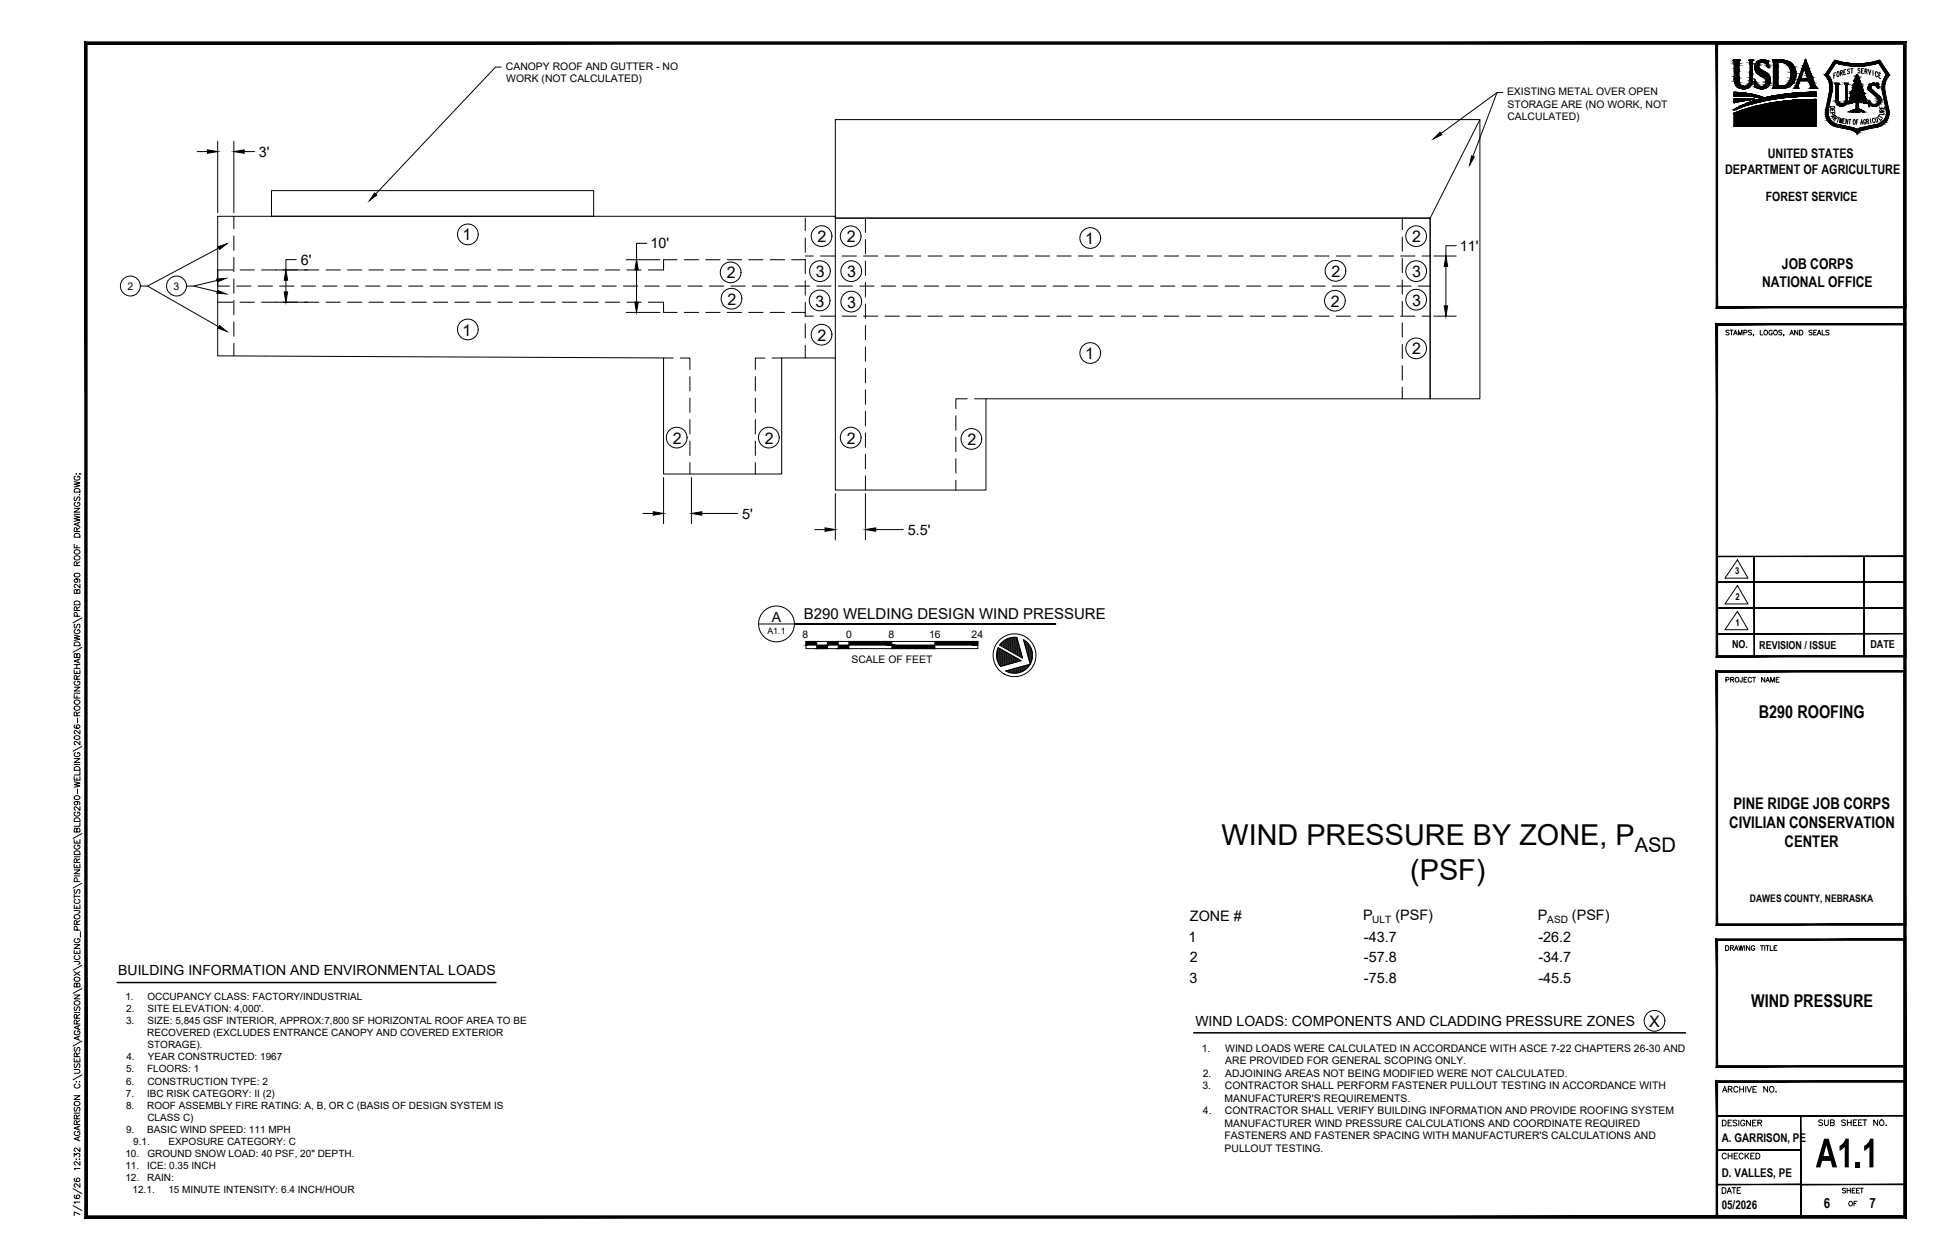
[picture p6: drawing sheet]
<svg xmlns="http://www.w3.org/2000/svg" width="432mm" height="279mm" viewBox="0 0 432 279" stroke-linecap="round" stroke-linejoin="round" font-family="sans-serif">
<defs><g id="words">
<text font-size="10.1" x="402.5" y="258.9">A1.1</text>
<g font-size="6.4">
<text x="270.8" y="187.4">WIND PRESSURE BY ZONE, P</text>
<text x="312.6" y="195.1">(PSF)</text>
</g>
<text font-size="4.5" x="362.4" y="188.9">ASD</text>
<text font-size="4" x="408.5" y="268.8">OF</text>
<g font-size="3.9">
<text x="389.9" y="159.3">B290 ROOFING</text>
<text x="388.2" y="223.4">WIND PRESSURE</text>
</g>
<g font-size="3.5">
<text x="404.6" y="27.5">A</text>
<text x="414.9" y="27.9">L</text>
<text x="415.2" y="26.8">U</text>
<text x="415.6" y="26.1">R</text>
<text x="102.6" y="53.3">1</text>
<text x="181.2" y="53.7">2</text>
<text x="187.7" y="53.7">2</text>
<text x="313" y="53.7">2</text>
<text x="240.5" y="54.1">1</text>
<text x="161.1" y="61.7">2</text>
<text x="180.8" y="61.4">3</text>
<text x="187.8" y="61.4">3</text>
<text x="295.1" y="61.4">2</text>
<text x="313" y="61.4">3</text>
<text x="161.3" y="67.6">2</text>
<text x="180.8" y="68">3</text>
<text x="187.8" y="68.2">3</text>
<text x="295" y="68">2</text>
<text x="313" y="67.8">3</text>
<text x="102.6" y="74.4">1</text>
<text x="181.2" y="75.5">2</text>
<text x="240.5" y="79.6">1</text>
<text x="313" y="78.6">2</text>
<text x="149.1" y="98.4">2</text>
<text x="169.5" y="98.4">2</text>
<text x="187.7" y="98.4">2</text>
<text x="214.4" y="98.7">2</text>
<text x="384.2" y="179.3">PINE RIDGE JOB CORPS</text>
<text x="383.3" y="183.6">CIVILIAN CONSERVATION</text>
<text x="395.6" y="187.8">CENTER</text>
<text x="365.5" y="227.7">X</text>
</g>
<g font-size="3.3">
<text x="395" y="59.7">JOB CORPS</text>
<text x="390.6" y="63.7">NATIONAL OFFICE</text>
<text x="178.2" y="137.3">B290 WELDING DESIGN WIND PRESSURE</text>
</g>
<g font-size="3.2">
<text x="57.4" y="34.7">3'</text>
<text x="66.7" y="58.7">6'</text>
<text x="144.2" y="55.1">10'</text>
<text x="323.6" y="55.6">11'</text>
<text x="164.5" y="115">5'</text>
<text x="201.3" y="118.6">5.5'</text>
<text x="302.2" y="203.9">P</text>
<text x="309.3" y="203.9">(PSF)</text>
<text x="340.8" y="203.9">P</text>
<text x="348.4" y="203.9">(PSF)</text>
<text x="263.5" y="208.8">1</text>
<text x="263.8" y="204.3">ZONE #</text>
<text x="302.3" y="208.8">-43.7</text>
<text x="341" y="208.8">-26.2</text>
<text x="263.7" y="213.4">2</text>
<text x="302.3" y="213.4">-57.8</text>
<text x="341" y="213.4">-34.7</text>
<text x="263.7" y="218">3</text>
<text x="302.3" y="218">-75.8</text>
<text x="341" y="218">-45.5</text>
</g>
<g font-size="3.1">
<text x="404.3" y="25.4">D</text>
<text x="404.3" y="26.5">P</text>
<text x="415.6" y="25.4">E</text>
<text x="171.1" y="137.9">A</text>
<text x="26.2" y="216.2">BUILDING INFORMATION AND ENVIRONMENTAL LOADS</text>
<text x="265" y="227.4">WIND LOADS: COMPONENTS AND CLADDING PRESSURE ZONES</text>
<text x="404.3" y="267.8">6</text>
<text x="414.4" y="267.8">7</text>
</g>
<g font-size="2.9">
<text x="391.9" y="35">UNITED STATES</text>
<text x="382.4" y="38.5">DEPARTMENT OF AGRICULTURE</text>
</g>
<text font-size="2.8" x="391.4" y="44.6">FOREST SERVICE</text>
<g font-size="2.7">
<text x="381.7" y="253.3">A. GARRISON, PE</text>
<text x="381.7" y="261">D. VALLES, PE</text>
<text x="381.6" y="268.2">05/2026</text>
</g>
<g font-size="2.4">
<text x="383.9" y="143.7">NO.</text>
<text x="390" y="143.8">REVISION / ISSUE</text>
<text x="414.6" y="143.7">DATE</text>
</g>
<g font-size="2.3">
<text x="112.1" y="15.5">CANOPY ROOF AND GUTTER - NO</text>
<text x="112.2" y="18.3">WORK (NOT CALCULATED)</text>
<text x="334.1" y="21.1">EXISTING METAL OVER OPEN</text>
<text x="334.1" y="23.9">STORAGE ARE (NO WORK, NOT</text>
<text x="334.1" y="26.7">CALCULATED)</text>
<text x="28.3" y="64.3">2</text>
<text x="38.5" y="64.3">3</text>
<text x="177.9" y="141.5">8</text>
<text x="187.6" y="141.5">0</text>
<text x="196.9" y="141.5">8</text>
<text x="205.9" y="141.5">16</text>
<text x="215.4" y="141.5">24</text>
<text x="188.7" y="147">SCALE OF FEET</text>
<text x="387.9" y="199.9">DAWES COUNTY, NEBRASKA</text>
<text x="266.4" y="233.2">1.</text>
<text x="271.6" y="233.2">WIND LOADS WERE CALCULATED IN ACCORDANCE WITH ASCE 7-22 CHAPTERS 26-30 AND</text>
<text x="266.6" y="238.7">2.</text>
<text x="271.6" y="235.9">ARE PROVIDED FOR GENERAL SCOPING ONLY.</text>
<text x="271.6" y="238.7">ADJOINING AREAS NOT BEING MODIFIED WERE NOT CALCULATED.</text>
<text x="266.6" y="241.5">3.</text>
<text x="271.4" y="244.3">MANUFACTURER'S REQUIREMENTS.</text>
<text x="271.5" y="241.5">CONTRACTOR SHALL PERFORM FASTENER PULLOUT TESTING IN ACCORDANCE WITH</text>
<text x="266.6" y="247.1">4.</text>
<text x="271.4" y="249.9">MANUFACTURER WIND PRESSURE CALCULATIONS AND COORDINATE REQUIRED</text>
<text x="271.5" y="247.1">CONTRACTOR SHALL VERIFY BUILDING INFORMATION AND PROVIDE ROOFING SYSTEM</text>
<text x="271.4" y="252.6">FASTENERS AND FASTENER SPACING WITH MANUFACTURER'S CALCULATIONS AND</text>
<text x="271.4" y="255.4">PULLOUT TESTING.</text>
</g>
<g font-size="2.2">
<text x="304.2" y="204.7">ULT</text>
<text x="343" y="204.7">ASD</text>
<text x="27.8" y="221.8">1.</text>
<text x="32.7" y="221.8">OCCUPANCY CLASS: FACTORY/INDUSTRIAL</text>
<text x="27.9" y="227.1">3.</text>
<text x="28" y="224.5">2.</text>
<text x="32.7" y="224.5">SITE ELEVATION: 4,000'.</text>
<text x="32.7" y="227.1">SIZE: 5,845 GSF INTERIOR, APPROX:7,800 SF HORIZONTAL ROOF AREA TO BE</text>
<text x="32.6" y="229.8">RECOVERED (EXCLUDES ENTRANCE CANOPY AND COVERED EXTERIOR</text>
<text x="32.7" y="232.5">STORAGE).</text>
<text x="27.9" y="237.8">5.</text>
<text x="28" y="235.1">4.</text>
<text x="32.6" y="237.8">FLOORS: 1</text>
<text x="32.8" y="235.1">YEAR CONSTRUCTED: 1967</text>
<text x="27.9" y="243.2">7.</text>
<text x="27.9" y="240.5">6.</text>
<text x="27.9" y="245.8">8.</text>
<text x="32.6" y="243.2">IBC RISK CATEGORY: II (2)</text>
<text x="32.6" y="245.8">ROOF ASSEMBLY FIRE RATING: A, B, OR C (BASIS OF DESIGN SYSTEM IS</text>
<text x="32.7" y="240.5">CONSTRUCTION TYPE: 2</text>
<text x="27.9" y="251.2">9.</text>
<text x="32.6" y="251.2">BASIC WIND SPEED: 111 MPH</text>
<text x="32.7" y="248.5">CLASS C)</text>
<text x="27.8" y="256.5">10.</text>
<text x="29.5" y="253.9">9.1.</text>
<text x="32.7" y="256.5">GROUND SNOW LOAD: 40 PSF, 20&quot; DEPTH.</text>
<text x="37.4" y="253.9">EXPOSURE CATEGORY: C</text>
<text x="27.8" y="259.2">11.</text>
<text x="27.8" y="261.9">12.</text>
<text x="32.6" y="259.2">ICE: 0.35 INCH</text>
<text x="32.6" y="261.9">RAIN:</text>
<text x="29.4" y="264.5">12.1.</text>
<text x="37.3" y="264.5">15 MINUTE INTENSITY: 6.4 INCH/HOUR</text>
</g>
<g font-size="2.1">
<text x="384.6" y="127.3">3</text>
<text x="384.7" y="133.1">2</text>
<text x="384.7" y="138.8">1</text>
</g>
<text font-size="2" x="170.1" y="140.7">A1.1</text>
</g></defs>
<!-- layer: 0 -->
<g fill="none" stroke="#000" stroke-width=".22">
<path d="M111.1 14.9h-1.3l-26.5 28.1M43.7 33.6h2.3M48.3 31.3v15.9M51.8 31.3v15.9M54.1 33.6h2.3M185.2 26.5h142.8v61.9h-11v-40h-131.8zM328 26.5l-11 21.9M331.8 20.5l-12.4 9.1M333.1 20.5h-1.3l-5.3 14.2M48.3 48h136.9v.4h131.8v40h-98.5v20.3h-33.3v-29.3h-11.9v25.7h-26.2v-25.7l-98.8-.5zM48.5 55l-15.8 8.4M51.6 59.9h-3.3v3.5h2.6"/>
<path d="M51.8 48v2.7M51.8 52.3v3.2M51.8 57.1v3.2M53.2 59.9h3.2M58 59.9h12.7M60.2 42.3h71.4v5.7h-71.4zM65.7 57.6h-2.3v2.3M72.3 59.9h3.1M77 59.9h3.2M81.8 59.9h3.2M86.6 59.9h3.1M91.3 59.9h3.2"/>
<path d="M96.1 59.9h3.2M100.8 59.9h3.2M105.6 59.9h3.2M110.4 59.9h3.1M115.1 59.9h3.2M119.9 59.9h3.2M124.7 59.9h3.1M129.4 59.9h3.2M134.2 59.9h3.2M138.8 57.6h7.5M138.9 59.9h3.2M141.1 59.9v7.1"/>
<path d="M143.4 54h-2.3v3.6M150.1 57.6h-3v2.3h-3.4M151.7 57.6h3.2M156.4 57.6h3.2M161.2 57.6h3.2M166 57.6h3.1M170.7 57.6h3.2M175.5 57.6h3M178.5 56.8h1.8M178.5 48.4v2.8M178.5 52.7v3.2M178.5 57.5v3.2"/>
<path d="M181.9 56.8h3.2M185.2 48.2v31.2M186.6 56.8h3.2M191.4 56.8h3.2M191.8 48.4v3.1M191.8 53.1v3.2M191.8 57.9v3.2M196.2 56.8h3.1M200.9 56.8h3.2M205.7 56.8h3.2M210.5 56.8h3.1M215.2 56.8h3.2"/>
<path d="M220 56.8h3.2M224.7 56.8h3.2M229.5 56.8h3.2M234.3 56.8h3.1M239 56.8h3.2M243.8 56.8h3.2M248.6 56.8h3.1M253.3 56.8h3.2M258.1 56.8h3.2M262.8 56.8h3.2M267.6 56.8h3.2M272.4 56.8h3.1"/>
<path d="M277.1 56.8h3.2M281.9 56.8h3.2M286.7 56.8h3.1M291.4 56.8h3.2M296.2 56.8h3.2M300.9 56.8h3.2M305.7 56.8h3.2M310.5 56.8h3.1M310.8 48.4v2.5M310.8 52.5v3.2M310.8 57.3v3.2M315.2 56.8h1.8"/>
<path d="M317.8 56.8h5M320.5 59.1v8.7M322.8 54.5h-2.3v2.3M31.1 63.4h1.6l15.8 9.1M41.3 63.4h1.6l5.2 1.3M48.1 62.2l-5.2 1.2M48.3 67h3.3M51.8 61.8v3.2M51.8 66.6v3.2M51.8 71.4v3.1M51.8 76.1v2.8M52.5 63.4h3.1"/>
<path d="M53.2 67h3.2M57.2 63.4h3.2M58 67h12.7M62 63.4h3.2M63.4 62.1v2.6M66.8 63.4h3.1M71.5 63.4h3.2M72.3 67h3.1M76.3 63.4h3.2M77 67h3.2M81 63.4h3.2M81.8 67h3.2"/>
<path d="M85.8 63.4h3.2M86.6 67h3.1M90.6 63.4h3.1M91.3 67h3.2M95.3 63.4h3.2M96.1 67h3.2M100.1 63.4h3.2M100.8 67h3.2M104.9 63.4h3.1M105.6 67h3.2M109.6 63.4h3.2M110.4 67h3.1"/>
<path d="M114.4 63.4h3.2M115.1 67h3.2M119.1 63.4h3.2M119.9 67h3.2M123.9 63.4h3.2M124.7 67h3.1M128.7 63.4h3.1M129.4 67h3.2M133.4 63.4h3.2M134.2 67h3.2M138.2 63.4h3.2M138.8 69.3h7.5"/>
<path d="M138.9 67h3.2M143 63.4h3.1M143.7 67h3.4v2.3h3M147.1 79.4h2.1M147.7 63.4h3.2M150.8 79.4h2.1v2.5M151.7 69.3h3.2M152.5 63.4h3.2M156.4 69.3h3.2M157.2 63.4h3.2M161.2 69.3h3.2M162 63.4h3.2"/>
<path d="M166 69.3h3.1M166.8 63.4h3.1M169.5 79.4h-2.1v2.5M170.7 69.3h3.2M171.5 63.4h3.2M173.3 79.4h-2.2M175.5 69.3h3M176.3 63.4h3.2M178.5 70.1h1.8M178.5 62.3v3.1M178.5 67v3.2M178.5 71.8v3.2"/>
<path d="M178.5 76.6v2.8M181.1 63.4h3.1M181.9 70.1h3.2M185.8 63.4h3.2M186.6 70.1h3.2M190.6 63.4h3.2M191.4 70.1h3.2M191.8 62.7v3.1M191.8 67.4v3.2M191.8 72.2v3.2M191.8 76.9v3.2M195.3 63.4h3.2"/>
<path d="M196.2 70.1h3.1M200.1 63.4h3.2M200.9 70.1h3.2M204.9 63.4h3.1M205.7 70.1h3.2M209.6 63.4h3.2M210.5 70.1h3.1M214.4 63.4h3.2M215.2 70.1h3.2M219.2 63.4h3.1M220 70.1h3.2M223.9 63.4h3.2"/>
<path d="M224.7 70.1h3.2M228.7 63.4h3.2M229.5 70.1h3.2M233.4 63.4h3.2M234.3 70.1h3.1M238.2 63.4h3.2M239 70.1h3.2M243 63.4h3.1M243.8 70.1h3.2M247.7 63.4h3.2M248.6 70.1h3.1M252.5 63.4h3.2"/>
<path d="M253.3 70.1h3.2M257.3 63.4h3.1M258.1 70.1h3.2M262 63.4h3.2M262.8 70.1h3.2M266.8 63.4h3.2M267.6 70.1h3.2M271.5 63.4h3.2M272.4 70.1h3.1M276.3 63.4h3.2M277.1 70.1h3.2M281.1 63.4h3.1"/>
<path d="M281.9 70.1h3.2M285.8 63.4h3.2M286.7 70.1h3.1M290.6 63.4h3.2M291.4 70.1h3.2M295.3 63.4h3.2M296.2 70.1h3.2M300.1 63.4h3.2M300.9 70.1h3.2M304.9 63.4h3.1M305.7 70.1h3.2M309.6 63.4h3.2"/>
<path d="M310.5 70.1h3.1M310.8 62.1v3.1M310.8 66.8v3.2M310.8 71.6v3.2M310.8 76.3v3.2M314.4 63.4h2.6M315.2 70.1h1.8M317.8 70.1h5M152.9 83.5v3.2M152.9 88.3v3.2M152.9 93v3.2M152.9 97.8v3.2"/>
<path d="M167.4 83.5v3.2M167.4 88.3v3.2M167.4 93v3.2M167.4 97.8v3.2M191.8 81.7v3.2M191.8 86.5v3.1M191.8 91.2v3.2M191.8 96v3.2M211.9 92.2v3.2M211.9 97v3.1M214.4 88.4h-2.5v2.2M216 88.4h2.5"/>
<path d="M310.8 81.1v3.2M310.8 85.9v2.5M142.5 113.9h2.3M147.1 105.9v10.2M152.9 102.6v2.5M153.3 105.9v10.2M155.6 113.9h7.9M167.4 102.6v2.5M180.6 117.4h2.3M185.2 109.5v10.2M191.8 100.8v3.1M191.8 105.5v3.2"/>
<path d="M191.8 109.5v10.2M194.1 117.4h6.1M211.9 101.7v3.2M211.9 106.5v2.2M168.1 138.4h8M178.7 142.2h38v1.6h-38zM220.9 145l3.6 2M220.9 145.2l3.3 1.9M220.9 145.5l3 1.7M220.9 144.8l3.8 2.2M220.9 145.7l2.7 1.6M220.9 146l2.5 1.3"/>
<path d="M221 144.6l4 2.3M221 144.4l4.3 2.4M221 146.2l2.1 1.2M221 144.2l4.5 2.5M221.1 146.5l1.7 1M221.1 144l4.7 2.7M221.2 146.8l1.4 .8M221.2 143.8l4.9 2.8M221.3 143.6l5.1 2.9M221.3 143.6l5.1 2.9-4.6 1.3a4 4 0 0 1-.5-4.2zM221.3 147.1l1 .5M221.5 147.4l.5 .3"/>
<path d="M221.6 143.1a4 4 0 0 1 3.8-1.7l1.3 4.6-5.1-2.9M221.7 143l4.9 2.8M221.8 142.8l4.7 2.7M221.9 142.6l4.6 2.6M222.1 142.5l4.3 2.4M222.2 142.3l4.1 2.4M222.4 142.2l3.9 2.2M222.5 142.1l3.7 2M222.7 142l3.4 1.9M222.9 141.8l3.1 1.8M223.1 148.8l.6 .3M223.1 141.7l2.9 1.6"/>
<path d="M223.3 148.7l1 .6M223.4 141.6l2.5 1.5M223.6 141.5l2.2 1.3M223.6 148.6l1.2 .7M223.9 141.5l1.8 1M223.9 148.5l1.3 .8M224.1 141.4l1.5 .8M224.1 148.5l1.4 .7M224.4 148.4l1.4 .8M224.5 141.4l1.1 .6M224.7 148.3l1.4 .8M224.8 141.3l.7 .4"/>
<path d="M224.9 148.2l1.4 .8M225.2 148.1l1.4 .8M225.3 141.4h.1M225.5 148.1l1.3 .7M225.7 148l1.3 .7M226 147.9l1.2 .7M226.3 147.8l1.1 .6M226.6 147.8l.9 .5M226.8 147.7l.8 .5M226.9 141.8a4 4 0 0 1 1.5 5.5M226.9 141.8l1.5 5.5-5.5 1.5a4 4 0 0 0 5.5-1.5M226.9 142l.8 .5"/>
<path d="M227 142.3l1.1 .6M227.1 142.6l1.2 .7M227.1 147.6l.7 .4M227.1 142.9l1.4 .7M227.2 143.1l1.4 .8M227.3 143.4l1.4 .8M227.4 143.7l1.4 .8M227.4 147.6l.5 .3M227.4 143.9l1.4 .8M227.5 144.2l1.4 .8M227.6 144.5l1.3 .7M227.6 147.5l.5 .2"/>
<path d="M227.7 144.8l1.2 .6M227.7 145l1.2 .6M227.8 145.3l1 .6M227.9 145.6l.9 .5M227.9 147.4l.3 .2M228 145.8l.7 .5M228 146.1l.7 .4M228.1 146.4l.5 .3M228.2 146.6l.4 .3M228.2 147.3l.1 .1M228.3 146.9l.2 .1M228.3 147.2h.1"/>
<circle cx="103.7" cy="52" r="2.3"/>
<circle cx="182.1" cy="52.4" r="2.3"/>
<circle cx="188.6" cy="52.4" r="2.3"/>
<circle cx="241.7" cy="52.8" r="2.3"/>
<circle cx="313.9" cy="52.4" r="2.3"/>
<circle cx="28.9" cy="63.4" r="2.21"/>
<circle cx="39.1" cy="63.4" r="2.21"/>
<circle cx="103.7" cy="73.1" r="2.3"/>
<circle cx="162" cy="60.4" r="2.3"/>
<circle cx="162.1" cy="66.2" r="2.3"/>
<circle cx="181.7" cy="66.6" r="2.3"/>
<circle cx="181.7" cy="60.1" r="2.3"/>
<circle cx="182.1" cy="74.2" r="2.3"/>
<circle cx="188.7" cy="60.1" r="2.3"/>
<circle cx="188.7" cy="66.9" r="2.3"/>
<circle cx="241.7" cy="78.3" r="2.3"/>
<circle cx="295.9" cy="66.7" r="2.3"/>
<circle cx="296" cy="60.1" r="2.3"/>
<circle cx="313.9" cy="66.5" r="2.3"/>
<circle cx="313.9" cy="77.2" r="2.3"/>
<circle cx="313.9" cy="60.1" r="2.3"/>
<circle cx="150" cy="97" r="2.3"/>
<circle cx="170.4" cy="97" r="2.3"/>
<circle cx="188.6" cy="97" r="2.3"/>
<circle cx="215.3" cy="97.3" r="2.3"/>
<circle cx="172.1" cy="138.4" r="4"/>
<circle cx="224.9" cy="145.3" r="4.8"/>
<circle cx="366.7" cy="226.4" r="2.3"/>
</g>
<!-- layer: BDR-TAG -->
<g fill="none" stroke="#000" stroke-width=".22">
<path d="M16.4 114.4l1.3 .3-1.3 .3 1.3 .3-1.3 .3M16.4 112.7h1.3l-1.3 .9h1.3M16.4 106.8l1.3 .3-1.3 .3 1.3 .3-1.3 .3M16.4 114h1.3M16.5 118.5a.73 .73 0 0 1 1.2 .2v.4h-1.3zM16.6 110.2l-.2 .3 .2 .5h.3l.3-.7h.5v.4l-.2 .3M16.6 108.4l.3-.1 .6 .1 .2 .7h-1.3zM16.7 111.4a.47 .47 0 0 0-.3 .5 .47 .47 0 0 0 .5 .4h.3a.46 .46 0 0 0 .5-.5 .46 .46 0 0 0-.5-.4v.3M16.7 105.6a.46 .46 0 0 0-.3 .5 .46 .46 0 0 0 .5 .4h.3a.45 .45 0 0 0 .5-.5 .45 .45 0 0 0-.5-.4v.3M16.9 105v.2zM17 117.9v-.8h-.4l-.2 .8h1.3M17.3 116v.6"/>
<path d="M17.7 109.6v.1zM17.7 105v.2v-.2l.2 .2M17.7 115.8l-1.3 .5 1.3 .5M17.7 117l-.7 .4M16.4 120.7v.8h1.3M16.5 133.5a.73 .73 0 0 1 1.2 .2v.4h-1.3zM16.5 127.3l.5-.2a.54 .54 0 0 1 .7 .5 .68 .68 0 0 1-.7 .4 .68 .68 0 0 1-.6-.5zM16.5 123.5a.64 .64 0 0 1 .8-.3 .64 .64 0 0 1 .4 .8 .64 .64 0 0 1-.8 .2 .64 .64 0 0 1-.4-.7zM16.5 122.1a.64 .64 0 0 1 .8-.2 .64 .64 0 0 1 .4 .7 .64 .64 0 0 1-.8 .3 .64 .64 0 0 1-.4-.8zM16.6 138.4l-.2 .3 .2 .6 .3-.1 .4-.8h.2l.2 .3-.2 .6M16.7 139.6a.47 .47 0 0 0-.3 .5 .47 .47 0 0 0 .5 .4h.3a.46 .46 0 0 0 .5-.4 .46 .46 0 0 0-.5-.5v.3M16.9 128.4a.4 .4 0 0 1 .3 .5 .4 .4 0 0 1-.7 .2 .4 .4 0 0 1 .1-.7h.3a.59 .59 0 0 1 .8 .4l-.2 .3"/>
<path d="M17 135.4v-.7l-.4-.1-.2 .8h1.3M17 131l.3-.3 .3 .1 .1 .2v.6h-1.3l.2-.8 .4 .1v.7M17 125.4v-.7l-.4-.1-.2 .8h1.3M17 121v.5M17.1 136.7l-.1-.8h-.4l-.2 .8h1.3M17.7 129.5v.9l-.6-.6-.4-.2-.2 .1-.1 .4 .3 .2M17.7 134.5l-.7 .5M17.7 124.6l-.7 .4M18.1 137l-1.9 1.1M16.4 154v.8h1.3M16.4 152.4h1.3l-1.3 .8h1.3M16.4 148.6v.8h1.3v-.8"/>
<path d="M16.4 140.8l1.3 .3-1.3 .3 1.3 .3-1.3 .3M16.4 153.7h1.3M16.4 148.2h1.3M16.4 147.4h1.3M16.5 156.8a.64 .64 0 0 1 .8-.3 .64 .64 0 0 1 .4 .8 .64 .64 0 0 1-.8 .2 .64 .64 0 0 1-.4-.7zM16.5 142.6a.73 .73 0 0 1 1.2 .2v.4h-1.3zM16.6 155.3a.62 .62 0 0 1 .8 0 .62 .62 0 0 1 .3 .6 .6 .6 0 0 1-.9 .3 .6 .6 0 0 1-.2-.9zM16.7 151a.47 .47 0 0 0-.3 .6 .47 .47 0 0 0 .5 .4h.3a.46 .46 0 0 0 .5-.5 .46 .46 0 0 0-.5-.5v.3M17 158.7v-.7l-.4-.1-.2 .8h1.3M17 150.6v-.7l-.4-.1-.2 .8h1.3M17 145.2l.3-.3 .3 .1 .1 .2v.6h-1.3l.2-.8 .4 .1v.7M17 147.4v.8"/>
<path d="M17 148.9v.5M17 154.3v.5M17.2 159.2v1.1M17.3 146.3v.6M17.7 146.1l-1.3 .5 1.3 .4M17.7 157.9l-.7 .4M17.7 149.8l-.7 .4M18.1 143.6l-1.9 1M16.4 173.4l1.3 .3-1.3 .3 1.3 .3-1.3 .3M16.4 172.2v.8h1.3v-.8M16.4 168.2h1.3l-1.3 .9h1.3M16.4 169.5h1.3"/>
<path d="M16.5 176.6a.64 .64 0 0 1 .8-.2 .64 .64 0 0 1 .4 .7 .64 .64 0 0 1-.8 .2 .64 .64 0 0 1-.4-.7zM16.5 170.2a.72 .72 0 0 1 1.2 .2v.4h-1.3zM16.5 163.3a.64 .64 0 0 1 .8-.2 .64 .64 0 0 1 .4 .7 .64 .64 0 0 1-.8 .2 .64 .64 0 0 1-.4-.7zM16.6 160.8h-.1a.63 .63 0 0 0 .5 .8 .63 .63 0 0 0 .7-.5 .39 .39 0 0 0-.3-.4 .39 .39 0 0 0-.5 .4 .39 .39 0 0 0 .4 .4M16.7 166.9a.47 .47 0 0 0-.3 .5 .47 .47 0 0 0 .5 .4h.3a.46 .46 0 0 0 .5-.5 .46 .46 0 0 0-.5-.4v.3M16.9 177.7a.39 .39 0 0 1 .3 .6 .39 .39 0 0 1-.6 .1 .39 .39 0 0 1 0-.6l.3-.1a.61 .61 0 0 1 .8 .5l-.2 .2M17 172.5v.5M17.2 174.9v1.1M17.7 178.9v.8l-1-.8-.2 .1-.1 .4 .3 .2M17.7 171.1v.8h-1.3M17.7 164.3v.9l-1-.8-.2 .1-.1 .4 .3 .2M17.7 161.9v.9l-1-.8-.2 .1-.1 .4 .3 .2"/>
<path d="M18.1 165.5l-1.9 1.1M16.4 192.9h1.3l-1.3 .8h1.3M16.4 191.6v.8h1.3v-.8M16.4 186.2v.8h1.3v-.8M16.4 198.8h1.3M16.4 198.3v.9M16.4 194.2h1.3M16.4 190h1.3M16.5 188.9a.73 .73 0 0 1 1.2 .2v.4h-1.3zM16.5 181.6a.72 .72 0 0 1 1.2 .2v.4h-1.3zM16.6 197.3l-.2 .2 .2 .6 .3-.1 .3-.6h.5v.4l-.2 .3M16.7 199.4a.46 .46 0 0 0-.3 .5 .46 .46 0 0 0 .5 .4h.3a.45 .45 0 0 0 .5-.3 .45 .45 0 0 0-.3-.6"/>
<path d="M16.7 187.4a.47 .47 0 0 0-.3 .5 .47 .47 0 0 0 .5 .4h.3a.46 .46 0 0 0 .5-.5 .46 .46 0 0 0-.5-.4v.3M16.7 180.1a.47 .47 0 0 0-.3 .5 .47 .47 0 0 0 .5 .4h.3a.46 .46 0 0 0 .5-.5 .46 .46 0 0 0-.5-.4v.3M17 191.3v-.8h-.4l-.2 .8h1.3M17 183.9l.3-.3 .3 .1 .1 .2v.6h-1.3l.2-.8 .4 .1v.7M17 186.5v.5M17 191.9v.5M17.1 195.5l-.1-.7-.4-.1-.2 .8h1.3M17.7 182.5v.7h-1.3M17.7 190.4l-.7 .4M18.1 195.9l-1.9 1M18.1 184.8l-1.9 1.1M16.4 213.2l1.2 .1 .1 .4-.4 .1"/>
<path d="M16.4 210.7v.8h1.3v-.8M16.4 209.5h1.3l-1.3 .8h1.3M16.4 201.9l1.3 .1v.4l-.4 .1M16.4 200.6v.8h1.3v-.8M16.4 215.5l1.3 .8M16.5 216.9a.64 .64 0 0 1 .8-.2 .64 .64 0 0 1 .4 .7 .64 .64 0 0 1-.8 .2 .64 .64 0 0 1-.4-.7zM16.5 203.1a.64 .64 0 0 1 .8-.3 .64 .64 0 0 1 .4 .7 .64 .64 0 0 1-.8 .3 .64 .64 0 0 1-.4-.7zM16.7 211.9a.47 .47 0 0 0-.3 .5 .47 .47 0 0 0 .5 .4h.3a.47 .47 0 0 0 .5-.4 .47 .47 0 0 0-.3-.5M16.7 208.1a.47 .47 0 0 0-.3 .6 .47 .47 0 0 0 .5 .3h.3a.46 .46 0 0 0 .5-.4 .46 .46 0 0 0-.5-.5v.3M17 218.3l.3-.3h.3l.1 .3v.5h-1.3l.2-.8 .4 .1v.7M17 205v-.7l-.4-.1-.2 .8h1.3M17 200.9v.5"/>
<path d="M17 211v.5M17.1 206.2l-.1-.7h-.4l-.2 .7h1.3M17.7 215.5l-1.3 .8M17.7 204.1l-.7 .5M17.8 206.6v1.2M18.1 219.2l-1.9 1.1M18.1 214.1l-1.9 1M16.4 237.2h.9l.4 .3-.2 .4-1.1 .1M16.4 234.7v.8h1.3v-.8M16.4 220.6h1.3l-1.3 .9h1.3M16.4 224.5h1.3M16.5 222.2a.64 .64 0 0 1 .8-.3 .64 .64 0 0 1 .4 .8 .64 .64 0 0 1-.8 .2 .64 .64 0 0 1-.4-.7z"/>
<path d="M16.6 235.9l-.2 .3 .1 .4 .4 .1 .3-.7 .3-.1 .2 .3-.2 .5M16.6 232.3l-.2 .3 .2 .5 .3-.1 .4-.7h.2l.2 .3-.2 .5M16.6 223.2l-.2 .3 .2 .6 .3-.1 .4-.8h.2l.2 .3-.2 .6M16.7 228.6a.46 .46 0 0 0-.3 .5 .46 .46 0 0 0 .5 .4h.3a.45 .45 0 0 0 .5-.5 .45 .45 0 0 0-.5-.4v.3M16.9 239.8v.1zM17 234.3v-.7l-.4-.1-.2 .8h1.3M17 227.1v-.8h-.4l-.2 .8h1.3M17 225.8v-.7l-.4-.1-.2 .8h1.3M17 235v.5M17.3 227.5v.7M17.3 229.9v.6M17.7 239.8v.1z"/>
<path d="M17.7 229.7l-1.3 .5 1.3 .5M17.7 227.4l-1.3 .4 1.3 .5M17.7 233.5l-.7 .4M17.7 226.2l-.7 .4M17.7 224.9l-.7 .5M18.1 238.4l-1.9 1.1M18.1 230.9l-1.9 1.1M16.4 256.5v-.7l.5 .3a.42 .42 0 0 1 .7-.3 .42 .42 0 0 1-.1 .8M16.4 243h1.3l-1.3 .8h1.3M16.4 246.8h1.3M16.5 244.5a.64 .64 0 0 1 .8-.3 .64 .64 0 0 1 .4 .8 .64 .64 0 0 1-.8 .2 .64 .64 0 0 1-.4-.7zM16.6 245.6l-.2 .3 .1 .4h.4l.3-.6 .3-.1 .2 .3-.2 .5"/>
<path d="M16.7 250.9a.47 .47 0 0 0-.3 .5 .47 .47 0 0 0 .5 .4h.3a.46 .46 0 0 0 .5-.5 .46 .46 0 0 0-.5-.4v.3M16.7 240.4a.47 .47 0 0 0-.3 .5 .47 .47 0 0 0 .5 .4h.3a.47 .47 0 0 0 .5-.4 .47 .47 0 0 0-.3-.5M16.9 257v.1zM17 249.4v-.8h-.4l-.2 .8h1.3M17 248.1v-.7l-.4-.1-.2 .8h1.3M17.3 249.9v.6M17.3 252.2v.6M17.7 257v.1zM17.7 259.1h-1.3l.3 .3M17.7 257.5v.9l-.6-.6-.4-.2-.2 .1-.1 .4 .3 .2M17.7 254.5v.9l-1-.8-.2 .1-.1 .4 .3 .2M17.7 252l-1.3 .5 1.3 .5"/>
<path d="M17.7 249.7l-1.3 .4 1.3 .5M17.7 248.5l-.7 .4M17.7 247.2l-.7 .5M16.2 267.3l1.9 1.1M16.2 263.6l1.9 1.1M16.6 265l-.1 .1a.63 .63 0 0 0 .5 .8 .63 .63 0 0 0 .7-.5 .4 .4 0 0 0-.4-.4 .4 .4 0 0 0-.4 .3 .4 .4 0 0 0 .4 .5M16.6 261.3h-.1a.64 .64 0 0 0 .4 .8 .64 .64 0 0 0 .8-.3 .39 .39 0 0 0-.2-.5 .39 .39 0 0 0-.6 .2 .39 .39 0 0 0 .4 .5M17.7 269.3l-1.3-.6v.9M17.7 266.6h-1.3l.3 .2M17.7 262.4v.9l-1-.8-.2 .1-.1 .4 .3 .2"/>
</g>
<!-- layer: BDR-TTLB -->
<g fill="#000" stroke="#000" stroke-width=".22">
<path d="M380.7 68l-.3 .3 41.7-.3zM380.4 68.3l41.7-.3 .3 .3zM422.1 9.7v58.3l.3 .3zM422.1 9.7l.3-.3v58.9zM380.7 9.7h41.4l.3-.3zM380.4 9.4h42l-41.7 .3zM380.4 9.4l.3 58.6v-58.3zM380.4 9.4l.3 58.6-.3 .3z"/>
<path d="M380.6 134.8h41.7zM380.6 134.9l41.7-.1z"/>
<path d="M380.6 129.1h41.7zM380.6 129.1h41.7z"/>
<path d="M380.6 123.3h41.7zM380.6 123.4l41.7-.1z"/>
<path d="M380.6 140.5h41.7zM380.6 140.6l41.7-.1z"/>
<path d="M380.7 145.4l-.3 .3 41.7-.3zM380.4 145.7l41.7-.3 .3 .3zM422.1 72.1v73.3l.3 .3zM422.1 72.1l.3-.4v74zM380.7 72.1h41.4l.3-.4zM380.4 71.7h42l-41.7 .4zM380.4 71.7l.3 73.7v-73.3zM380.4 71.7l.3 73.7-.3 .3z"/>
<path d="M388.8 123.4l.1 22.1zM388.8 123.4l.1 22.1z"/>
<path d="M413.2 123.4l.1 22.1zM413.2 123.4l.1 22.1z"/>
<path d="M380.7 204.9l-.3 .3 41.7-.3zM380.4 205.2l41.7-.3 .3 .3zM422.1 149v55.9l.3 .3zM422.1 149l.3-.3v56.5zM380.7 149h41.4l.3-.3zM380.4 148.7h42l-41.7 .3zM380.4 148.7l.3 56.2v-55.9zM380.4 148.7l.3 56.2-.3 .3z"/>
<path d="M380.7 236.3l-.3 .3 41.7-.3zM380.4 236.6l41.7-.3 .3 .3zM422.1 208.5v27.8l.3 .3zM422.1 208.5l.3-.3v28.4zM380.7 208.5h41.4l.3-.3zM380.4 208.2h42l-41.7 .3zM380.4 208.2l.3 28.1v-27.8zM380.4 208.2l.3 28.1-.3 .3z"/>
<path d="M380.7 240h41.6v-.4zM380.4 239.6h41.9l-41.6 .4zM380.4 239.6l.3 30.3v-29.9zM380.4 239.6l.3 30.3h-.3z"/>
<path d="M380.6 247.4h41.7zM380.6 247.5l41.7-.1z"/>
<path d="M380.6 255h18.6zM380.6 255.1l18.6-.1z"/>
<path d="M380.6 269.8h41.7zM380.6 269.9l41.7-.1z"/>
<path d="M380.6 262.6h18.6zM380.6 262.7l18.6-.1zM399.2 262.6h23.1zM399.2 262.7l23.1-.1z"/>
<path d="M399.1 247.4l.1 22.5zM399.1 247.4l.1 22.5z"/>
<path d="M422.2 239.8l.1 30.1zM422.2 239.8h.1v30.1zM380.6 239.8h41.7zM380.5 239.8h41.8zM380.5 239.8l.1 30.1zM380.5 239.8l.1 30.1z"/>
<path d="M18.8 270.1h403.7l-.5-.5zM18.8 270.1l.5-.5h402.7zM18.8 9.3v260.8l.5-.5zM18.8 9.3l.5 .5v259.8zM18.8 9.3l.5 .5 403.2-.5zM19.3 9.8l403.2-.5-.5 .5zM422.5 9.3l-.5 .5 .5 260.3zM422 9.8l.5 260.3-.5-.5z"/>
</g>
<!-- layer: BDR-ANNO-TXT -->
<g fill="none" stroke="#000" stroke-width=".22">
<path d="M383.3 73.4l-.3-.2-.4 .2v.2l.7 .4-.3 .3-.4-.2M383.5 73.2h.7M383.8 73.2v1.1M384.3 74.3l.4-1.1 .4 1.1M384.4 73.9h.5M385.3 74.3v-1.1l.4 1.1 .4-1.1v1.1M386.5 73.8l.7-.1v-.4l-.7-.1v1.1M388.3 73.4l-.3-.2-.4 .2v.2l.7 .4-.3 .3-.4-.2M388.7 74.2l-.1 .3M390.2 73.2v1.1h.6M392.9 73.5a.39 .39 0 0 0-.5-.3 .39 .39 0 0 0-.3 .4v.3a.38 .38 0 0 0 .4 .4 .38 .38 0 0 0 .4-.4h-.3M393.3 73.4l.1-.1a.48 .48 0 0 1 .6 .5 .48 .48 0 0 1-.7 .3z"/>
<path d="M395 73.4l-.3-.2-.4 .2v.2l.7 .4-.3 .3-.4-.2M395.4 74.2l-.1 .3M396.7 74.3l.5-1.1 .4 1.1M396.9 73.9h.5M398.5 73.2v1.1l-.7-1.1v1.1M398.9 73.2h.4a.56 .56 0 0 1 .3 .5 .56 .56 0 0 1-.3 .6h-.4zM401.7 73.4l-.3-.2-.4 .2v.2l.7 .4-.3 .3-.4-.2M402 73.7h.4M402.7 73.2h-.7v1.1h.7M402.8 74.3l.4-1.1 .4 1.1M403 73.9h.5M403.9 73.2v1.1h.6"/>
<path d="M405.4 73.4l-.2-.2-.5 .2 .1 .2 .6 .4-.2 .3-.5-.2M385.1 135.6l2.4 4h-5.1zM385.1 129.9l2.4 4h-5.1zM385.1 124.1l2.4 4.1h-5.1zM382.6 150.8l.6-.1v-.4l-.6-.1v1.1M383.6 150.7h.6l.1-.4-.7-.1v1.1M384 150.7l.3 .6M384.7 150.3a.47 .47 0 0 1 .8 .4 .47 .47 0 0 1-.8 .4zM386.2 150.2l-.1 1h-.3l-.1-.3M386.6 150.7h.4M387.2 150.2h-.6v1.1h.6M388.3 150.5a.39 .39 0 0 0-.5-.3 .39 .39 0 0 0-.3 .4v.3a.39 .39 0 0 0 .3 .4 .39 .39 0 0 0 .5-.3"/>
<path d="M388.5 150.2h.7M388.8 150.2v1.1M391.2 150.2v1.1l-.7-1.1v1.1M391.4 151.3l.4-1.1 .4 1.1M391.6 150.9h.5M392.5 151.3v-1.1l.4 1.1 .4-1.1v1.1M393.7 150.7h.4M394.4 150.2h-.7v1.1h.7M382.5 209.7h.4a.57 .57 0 0 1 .3 .5 .57 .57 0 0 1-.3 .6h-.4zM383.6 210.2l.6-.1 .1-.2-.3-.2h-.4v1.1M383.9 210.2l.4 .6M384.5 210.8l.4-1.1 .4 1.1"/>
<path d="M384.6 210.4h.5M385.4 209.7l.3 1.1 .2-1.1 .3 1.1 .2-1.1M386.7 209.7v1.1M387.9 209.7v1.1l-.8-1.1v1.1M389 210a.39 .39 0 0 0-.5-.3 .39 .39 0 0 0-.3 .4 .45 .45 0 0 0 .1 .6 .45 .45 0 0 0 .6-.1l.1-.2h-.3M390.2 209.7h.7M390.6 209.7v1.1M391.2 209.7v1.1M391.4 209.7h.7M391.8 209.7v1.1M392.4 209.7v1.1h.6M393.3 210.2h.4"/>
<path d="M393.9 209.7h-.6v1.1h.6M381.8 248.4h.4a.68 .68 0 0 1 .5 .6 .68 .68 0 0 1-.5 .7h-.4zM381.8 242.2l.5-1.3 .5 1.3M382 241.8h.6M382.7 256a.47 .47 0 0 0-.6-.3 .47 .47 0 0 0-.4 .5 .53 .53 0 0 0 .2 .7 .53 .53 0 0 0 .7-.1l.1-.1M383.1 249h.4M383.1 255.7v1.3M383.1 256.3h.8M383.1 241.5h.7l.1-.5-.8-.1v1.3M383.5 241.5l.4 .7M383.8 248.4h-.7v1.3h.7M383.9 255.7v1.3"/>
<path d="M384.4 256.3h.5M385 248.6l-.3-.2h-.4l-.1 .4 .7 .3 .1 .4-.3 .2-.5-.2M385.2 255.7h-.8v1.3h.8M385.2 241.2a.46 .46 0 0 0-.5-.3 .46 .46 0 0 0-.4 .5v.3a.46 .46 0 0 0 .4 .5 .46 .46 0 0 0 .5-.3M385.4 248.4v1.3M385.6 240.9v1.3M385.6 241.5h.9M386.4 256a.47 .47 0 0 0-.5-.3 .47 .47 0 0 0-.4 .5 .53 .53 0 0 0 .1 .7 .53 .53 0 0 0 .7-.1l.1-.1M386.5 240.9v1.3M386.7 248.7a.46 .46 0 0 0-.5-.3 .46 .46 0 0 0-.4 .5v.3a.45 .45 0 0 0 .5 .5 .45 .45 0 0 0 .4-.5h-.3M386.8 255.7v1.3M387 240.9v1.3"/>
<path d="M387.1 256.3l.6 .7M387.3 240.9l.5 1.3 .4-1.3M387.7 255.7l-.9 .9M388 248.4v1.3l-.8-1.3v1.3M388.1 256.3h.5M388.5 249h.5M388.6 241.5h.4M388.9 255.7h-.8v1.3h.8M389.2 255.7h.5a.68 .68 0 0 1 .4 .6 .68 .68 0 0 1-.4 .7h-.5zM389.3 248.4h-.8v1.3h.8M389.3 240.9h-.7v1.3h.7M389.7 249l.7-.1v-.4l-.7-.1v1.3"/>
<path d="M390.1 249l.4 .7M391.8 240.9v1.3l-.8-1.3v1.3M392.5 241a.59 .59 0 0 1 .7 .6 .59 .59 0 0 1-.7 .5l-.3-.4zM393.7 242.1v.1zM381.7 263.4h.5a.68 .68 0 0 1 .4 .6 .68 .68 0 0 1-.4 .6h-.5zM382.8 264.6l.5-1.2 .5 1.2M383 264.2h.6M383.9 263.4h.9M384.3 263.4v1.2M385.1 263.9h.5M385.8 263.4h-.7v1.2h.7M409.1 263.6l-.3-.1-.4 .1 .1 .3 .5 .2v.4h-.4l-.2-.1"/>
<path d="M409.4 263.5v1M409.4 264h.7M410.1 263.5v1M410.6 264h.4M411.2 263.5h-.6v1M411.5 264h.4M412.2 263.5h-.7v1M412.3 263.5h.7M412.7 263.5v1"/>
<circle cx="391.4" cy="73.7" r=".49"/>
</g>
<!-- layer: G-Anno-Logo -->
<g fill="none" stroke="#000" stroke-width=".22">
<path d="M406.7 16.7l-.2 .1M406.9 16.1l-.4 .2v1.1M406.9 18.8v3.5M407.4 15.9h.1a.71 .71 0 0 1-.2 1.1l-.1-.6zM407.6 18.7l.1-.3h-.9v.3l.2 .1M407.6 18.7l-.1 3.6a.81 .81 0 0 0 .8 .8 .81 .81 0 0 0 .9-.8v-3.5M407.9 16.2l.5-.2-.1-.4-.4 .1v1.1M408.2 16.2l.2 .5M409 16h-.3M409.2 15.4l-.5 .1v1.1l.5-.1M409.2 18.8l-.3-.1v-.3h.8v.3l-.3 .1v3.5M410 15.4a.26 .26 0 0 0-.4 0 .26 .26 0 0 0 0 .4h.3a.29 .29 0 0 1 0 .5 .29 .29 0 0 1-.4 0"/>
<path d="M410.5 15.2v1.1M410.7 19.6l.2-.1-.5 .8M410.7 15.2h-.4M410.8 19.2l-.1 .4M411.2 18l-.2 .6-.3 .3 .2 .1-.1 .2M412.2 17.5l-.1-.1v.2l.3 .8M412.2 17.5l-.5-1-.7 1.3v.2h.2M412.3 15.3a.24 .24 0 0 0-.4-.1 .24 .24 0 0 0 .1 .4l.2 .1a.26 .26 0 0 1 .1 .4 .26 .26 0 0 1-.5-.1M412.4 18.4l.2 .2h-.3l.8 1.3h-.4M412.6 15.7h.3M412.7 19.9l.4 .6M413.1 15.2h-.5v1l.5 .1"/>
<path d="M413.4 15.8h.4v-.4l-.4-.1v1M413.7 15.8l.2 .6M414.2 15.4l.2 1.1 .3-1M414.8 18.5a.96 .96 0 0 0-.4 1.6M414.8 18.5l.6-.1 .7 .2M415.2 15.6v1.1M416.1 18.6v-.2h.3v1.1h-.2M416.2 19.5a.67 .67 0 0 0-.8-.7 .67 .67 0 0 0-.5 1l1.7 1.5 .3 .6M416.2 16.3l-.3-.4a.69 .69 0 0 0 .2 1.1l.1-.2M416.5 16.6l.2 .1M416.9 16.3l-.4-.2v1.1l.4 .2M418.1 16.6l-1.7-2.6a15.5 15.5 0 0 1-9.4 0l-1.8 2.6 .6 .9 .4 1.7-.1 1.1-.9 4.1"/>
<path d="M418.2 16.6l-.6 .9-.4 1.7 .9 5.2M405.6 20.2v-1.6l-.4-1.1-.7-.9 2.2-3.3a15.5 15.5 0 0 0 9.9 0l2.2 3.3-.6 .9-.4 1.1v1.6M405.6 20.3l-.9 4M407 22.3a1.26 1.26 0 0 0 1.2 1.3 1.26 1.26 0 0 0 1.3-1.3M407.2 28.1l3.3 .7M407.3 27.6l3.3 .7M409.6 26.5l-.1 1-.3-1.1-.1 1M409.9 26.5h.4M410 21.7h.4l-.5 .8-.1 .4 1.7-.4-.1 1.6-.3 .2M410.1 26.5l-.1 1M410.2 21.5l-.2 .2M410.3 24.6l-.3 .2"/>
<path d="M410.4 20.3l-.2 .2h.3l-.2 .4 .3-.2 .1 .1-.5 .7M410.9 26.6l.1-.1a.58 .58 0 0 1 0 1.1l-.2-.4zM411 24.4l-.7 .2M411.1 24.7l-1.1 .1M411.1 24.7l.6 .1M411.1 24.3l-.1 .1M411.5 27.1h.2M411.9 26.6h-.4v1M412.4 24.7h.4M412.4 24.7l-.7 .1M412.5 24.4h.1M412.5 24.4l.2 .1"/>
<path d="M412.5 27.2h.3M412.8 24.5l.4 .3-.4-.1M412.9 27.6l-.3-1.1-.1 1.1M413 20.8l.4 .8M413.1 20.5l.2 .2M413.2 20.8h-.2M413.3 22.9l-.3-.3h-.5l-.5-.3v1.8l.5 .3M413.3 20.7l.1 .1h-.2M413.3 22.7v.2M413.4 21.6l.3 .5-.2-.2M413.5 21.9l.1 .6M413.5 26.7l-.1-.2a.6 .6 0 0 0 0 1l.2-.2-.2-.2"/>
<path d="M413.6 22.5l.1 .4-.2-.2-.2 .1M414.4 20.2l1.8 1.5 .2 .5M414.4 22.3h-.2v1.3h.2v-.5M416.1 27.6l-3.6 .7-.8 .5-1.1-.5M416.2 28.1l-3.3 .7a1.68 1.68 0 0 0-1.2 1 1.61 1.61 0 0 0-1.2-1M417.8 20.3l.9 4"/>
</g>
<g fill="#000" stroke="#000" stroke-width=".22">
<path d="M406.7 13.3l1.1 .4h-1.3zM410.8 19.3h1.8zM410.7 19.6h.1zM412.8 19.9h.2zM415.1 18.5h.4zM415.6 13.7l1-.4 .3 .4zM409.8 22.9h.1zM410.1 21.6h3.3zM410 21.7h.2zM410 24.7h.2zM410.2 20.4h.1zM410.4 20.4h2.6z"/>
<path d="M410.3 20.8h.1zM411.2 24.8h.3zM411.3 29.3h.7l-.2 .2zM411.6 24.8h.3zM411.6 24.8h.5zM412.5 22.6h.1zM412.8 24.8h.1zM413.6 22.7h.1zM414.2 22.3h.2z"/>
<path d="M404.6 16.6h.7zM404.6 16.6h.7z"/>
<path d="M404.5 16.6l1 .5-.2-.5zM404.5 16.6l1 .5h-.6z"/>
<path d="M404.9 17.1l.9 .4-.3-.4zM404.9 17.1l.9 .4h-.6z"/>
<path d="M405.2 17.5l.6 .1zM405.2 17.5l.6 .1z"/>
<path d="M405.2 17.6l.8 .5-.2-.5zM405.2 17.6l.8 .5h-.6z"/>
<path d="M405.4 18.1h.6zM405.4 18.1h.6z"/>
<path d="M405.4 18.1l.7 .5-.1-.5zM405.4 18.1l.7 .5h-.5z"/>
<path d="M405.6 18.6l.5 .1zM405.6 18.6l.5 .1z"/>
<path d="M405.6 18.7l.6 .4-.1-.4zM405.6 18.7l.6 .4h-.6z"/>
<path d="M405.6 19.1l.6 .1zM405.6 19.1l.6 .1z"/>
<path d="M405.6 19.7l.6 .1zM405.6 19.7l.6 .1z"/>
<path d="M405.6 19.8l.5 .5 .1-.5zM405.6 19.8l.5 .5h-.5z"/>
<path d="M405.6 19.2l.6 .5v-.5zM405.6 19.2l.6 .5h-.6z"/>
<path d="M406.2 14.1l-1 2.5 1.7-2.5zM406.2 14.1l-1 2.5h-.6z"/>
<path d="M406.3 14h.7zM406.3 14l.6 .1z"/>
<path d="M406.9 18.7h.6zM406.9 18.7h.6z"/>
<path d="M406.9 18.7l.6 .1zM406.9 18.7l.6 .1z"/>
<path d="M406.9 18.8h.6zM406.9 18.8h.6z"/>
<path d="M406.9 18.8l.6 3.5v-3.5zM406.9 18.8l.6 3.5h-.6z"/>
<path d="M406.9 18.7h.6zM406.9 18.7h.6z"/>
<path d="M406.9 18.7h.6zM406.9 18.7h.6z"/>
<path d="M406.9 18.7h.7zM406.9 18.7h.7z"/>
<path d="M406.9 18.7h.7zM406.9 18.7h.6z"/>
<path d="M406.8 18.7h.8zM406.8 18.7h.8z"/>
<path d="M406.8 18.4l.9 .3v-.3zM406.8 18.4l.9 .3h-.9z"/>
<path d="M406.5 13.7l2.4 .2-1.1-.2zM406.5 13.7l2.4 .2h-2.6z"/>
<path d="M406.3 13.9l3.1 .1zM406.3 13.9l3.1 .1z"/>
<path d="M409.2 18.7h.3zM409.2 18.7h.3z"/>
<path d="M409.2 18.8h.2zM409.2 18.8h.2z"/>
<path d="M409.2 18.8l.2 3.5v-3.5zM409.2 18.8l.2 3.5h-.2z"/>
<path d="M407 14l3 .1zM407 14l3 .1z"/>
<path d="M409.2 18.7h.3zM409.2 18.7l.2 .1z"/>
<path d="M409.1 18.7h.4zM409.1 18.7h.4z"/>
<path d="M409.1 18.7h.4zM409.1 18.7h.4z"/>
<path d="M409.1 18.7h.4zM409.1 18.7h.4z"/>
<path d="M409.1 18.7h.4zM409.1 18.7h.4z"/>
<path d="M409.1 18.7h.4zM409.1 18.7h.4z"/>
<path d="M408.9 18.4l.8 .3v-.3zM408.9 18.4l.8 .3h-.8z"/>
<path d="M407.2 14.1h3.9zM407.2 14.1h3.9z"/>
<path d="M410.7 19.5h.2zM410.7 19.5h.2z"/>
<path d="M410.7 19.5h.2zM410.7 19.5h.2z"/>
<path d="M410.7 19.5h.2zM410.7 19.5h.2z"/>
<path d="M410.8 19.3h1.8zM410.8 19.3h1.8z"/>
<path d="M410.7 19.6h.1zM410.7 19.6h.1z"/>
<path d="M410.7 19.5h.2zM410.7 19.5h.2z"/>
<path d="M410.7 19.5h.2zM410.7 19.5h.2z"/>
<path d="M410.7 19.5h.2zM410.7 19.5l.1 .1z"/>
<path d="M410.9 19.5h1.8zM410.9 19.5h1.8z"/>
<path d="M410.9 19.5h1.8zM410.9 19.5h1.8z"/>
<path d="M410.9 19.6h1.8zM410.9 19.6h1.8zM410.9 19.6h1.8zM410.9 19.6h1.8z"/>
<path d="M411 17.8h1.1zM411 17.8h1.1zM411 17.8h1.1z"/>
<path d="M411 18h.2zM411 18h.2zM411 18h.2zM411 18h.2z"/>
<path d="M411 18.5h1.3zM411 18.5h1.3z"/>
<path d="M411 18h.2zM411 18h.2z"/>
<path d="M411.2 18h1zM411.2 18h1z"/>
<path d="M411.2 18h1zM411.2 18h1z"/>
<path d="M411.7 16.5l.1 .1zM411.7 16.5l.1 .1h-.2z"/>
<path d="M411.6 16.6l.3 .2zM411.6 16.6l.3 .2h-.4z"/>
<path d="M411.5 16.8l.4 .1zM411.5 16.8l.4 .1h-.4z"/>
<path d="M411.5 16.9l.4 .1zM411.5 16.9l.4 .1z"/>
<path d="M411.4 17l.6 .2-.1-.2zM411.4 17l.6 .2h-.7zM411.3 17.2h.7zM411.3 17.2h.7z"/>
<path d="M411.3 17.2h.7zM411.3 17.2h.7z"/>
<path d="M411.3 17.2l.8 .1zM411.3 17.2l.8 .1z"/>
<path d="M411.2 17.4l.9 .1zM411.2 17.4l.9 .1z"/>
<path d="M411.2 17.5h.9zM411.2 17.5h.9z"/>
<path d="M411.2 17.5l.9 .1zM411.2 17.5l.9 .1z"/>
<path d="M411.2 17.6l.9 .1zM411.2 17.6l.9 .1z"/>
<path d="M411.1 17.7h1zM411.1 17.7h1z"/>
<path d="M411.3 17.3h.8zM411.3 17.3h.8z"/>
<path d="M411.1 17.7h1zM411.1 17.7h1z"/>
<path d="M411.2 17.3l.9 .1zM411.2 17.3l.9 .1z"/>
<path d="M411.1 17.7l1 .1zM411.1 17.7l1 .1z"/>
<path d="M411 17.8h1.1zM411 17.8h1.1z"/>
<path d="M411.2 17.4h1zM411.2 17.4h1z"/>
<path d="M411 17.8h1.1zM411 17.8h1.1zM411 17.8h1.1zM411 17.8h1.1z"/>
<path d="M411 17.8h1.1zM411 17.8h1.1zM411 17.8h1.1z"/>
<path d="M411 17.8h1.1zM411 17.8h1.1zM411 17.8h1.1zM411 17.8h1.1z"/>
<path d="M411 17.8l1.1 .1zM411 17.8l1.1 .1zM411 17.9h1.1zM411 17.9h1.1zM411 17.9h1.1zM411 17.9h1.1z"/>
<path d="M411 17.9h1.2zM411 17.9h1.2z"/>
<path d="M412.1 17.4h.1zM412.1 17.4h.1z"/>
<path d="M411 17.9l1.2 .1zM411 17.9l1.2 .1z"/>
<path d="M411.2 18h1zM411.2 18h1z"/>
<path d="M411.2 18h1zM411.2 18h1z"/>
<path d="M411.2 18h1zM411.2 18h1z"/>
<path d="M411.2 18h1zM411.2 18h1z"/>
<path d="M411.2 18h1.1zM411.2 18h1.1z"/>
<path d="M411.2 18h1.1zM411.2 18h1.1z"/>
<path d="M411.2 18h1.1zM411.2 18h1.1z"/>
<path d="M411.2 18h1.1zM411.2 18h1.1zM411.2 18h1.1zM411.2 18h1.1zM411.2 18h1.1zM411.2 18h1.1z"/>
<path d="M411.2 18l1.1 .1zM411.2 18l1.1 .1z"/>
<path d="M411 18.5l1.3 .1zM411 18.5l1.3 .1zM411 18.6h1.3zM411 18.6h1.3z"/>
<path d="M411 18.6l1.4 .1-.1-.1zM410.8 18.7l.2-.1 1.4 .1z"/>
<path d="M411.2 18.1l1.2 .1zM411.2 18.1l1.2 .1h-1.2z"/>
<path d="M411.2 18.2l1.2 .2v-.2zM411.2 18.2l1.2 .2h-1.3z"/>
<path d="M410.8 18.7l1.6 .1zM410.8 18.7l1.6 .1z"/>
<path d="M410.8 18.8h1.6zM410.8 18.8h1.6z"/>
<path d="M411.1 18.4l1.4 .1-.1-.1zM411.1 18.4l1.4 .1h-1.5z"/>
<path d="M410.8 18.8l1.7 .1-.1-.1zM410.8 18.8l1.7 .1h-1.8z"/>
<path d="M412.3 18.5h.2zM412.3 18.5h.2z"/>
<path d="M412.4 18.5l.2 .1zM412.4 18.5l.2 .1z"/>
<path d="M410.7 18.9h1.8zM410.7 18.9h1.8z"/>
<path d="M410.7 18.9l1.9 .1zM410.7 18.9l1.9 .1z"/>
<path d="M410.9 19.1l1.7 .1zM410.9 19.1l1.7 .1h-1.8z"/>
<path d="M410.9 19l1.8 .1zM410.9 19l1.8 .1z"/>
<path d="M410.9 19.1h1.7zM410.9 19.1h1.6z"/>
<path d="M410.8 19.2h1.8zM410.8 19.2h1.8z"/>
<path d="M410.8 19.2h1.8zM410.8 19.2h1.8z"/>
<path d="M410.8 19.2h1.8zM410.8 19.2h1.8z"/>
<path d="M410.8 19.2l1.8 .1zM410.8 19.2l1.8 .1z"/>
<path d="M410.8 19.3h1.8zM410.8 19.3h1.8z"/>
<path d="M410.8 19.3h1.8zM410.8 19.3h1.8zM410.8 19.3h1.8z"/>
<path d="M410.8 19.3h1.8zM410.8 19.3h1.8zM410.7 19.3h1.9zM410.7 19.3h1.9z"/>
<path d="M410.7 19.3h1.9zM410.7 19.3h1.9z"/>
<path d="M410.7 19.3l1.9 .1zM410.7 19.3l1.9 .1z"/>
<path d="M410.7 19.4h1.9zM410.7 19.4h1.9z"/>
<path d="M410.7 19.4h1.9zM410.7 19.4h1.9z"/>
<path d="M410.7 19.4h2zM410.7 19.4h2z"/>
<path d="M410.7 19.4l2 .1zM410.7 19.4l2 .1z"/>
<path d="M410.7 19.5h2zM410.7 19.5h2zM410.7 19.5h2zM410.7 19.5h2z"/>
<path d="M410.7 19.5h2zM410.7 19.5h2z"/>
<path d="M410.7 19.5h2zM410.7 19.5h2z"/>
<path d="M410.9 19.5h1.8zM410.9 19.5h1.8z"/>
<path d="M410.9 19.5h1.8zM410.9 19.5h1.8z"/>
<path d="M410.9 19.5h1.8zM410.9 19.5h1.8zM410.9 19.5h1.8zM410.9 19.5h1.8z"/>
<path d="M410.9 19.5h1.8zM410.9 19.5h1.8z"/>
<path d="M410.9 19.5l1.8 .1zM410.9 19.5l1.8 .1zM410.9 19.6h1.8zM410.9 19.6h1.8z"/>
<path d="M410.7 19.9h2zM410.7 19.9h2z"/>
<path d="M410.9 19.6h1.8zM410.9 19.6h1.8z"/>
<path d="M410.9 19.6h1.8zM410.9 19.6h1.8z"/>
<path d="M410.9 19.6h1.8zM410.9 19.6h1.8zM410.9 19.6h1.8zM410.9 19.6h1.8z"/>
<path d="M410.7 19.9h2zM410.7 19.9h2z"/>
<path d="M410.7 19.9h2zM410.7 19.9h2z"/>
<path d="M410.9 19.6h1.9zM410.9 19.6h1.9z"/>
<path d="M410.6 19.9l2.2 .2-.1-.2zM410.6 19.9l2.2 .2h-2.3z"/>
<path d="M410.9 19.6h1.9zM410.9 19.6h1.9z"/>
<path d="M410.9 19.6h1.9zM410.9 19.6h1.9z"/>
<path d="M412.8 19.9h.2zM412.8 19.9h.2z"/>
<path d="M410.9 19.6h1.9zM410.9 19.6h1.9z"/>
<path d="M410.9 19.6l1.9 .1zM410.9 19.6l1.9 .1z"/>
<path d="M410.8 19.7h2.1zM410.8 19.7h2.1z"/>
<path d="M410.8 19.7l2.2 .2-.1-.2zM410.8 19.7l2.2 .2h-2.3z"/>
<path d="M412.7 19.9h.3zM412.7 19.9h.3z"/>
<path d="M412.8 19.9h.2zM412.8 19.9h.2z"/>
<path d="M412.8 19.9h.2zM412.8 19.9h.2z"/>
<path d="M412.8 19.9h.2zM412.8 19.9h.2z"/>
<path d="M412.8 19.9h.2zM412.8 19.9h.2z"/>
<path d="M412.8 19.9h.2zM412.8 19.9h.2z"/>
<path d="M410.1 14.6h3.2zM410.1 14.6l2.1 .1z"/>
<path d="M414.2 19.1h.6zM414.2 19.1h.6z"/>
<path d="M409 14.5l4.3 .1 1-.1zM409 14.5l4.3 .1h-3.2z"/>
<path d="M414.1 19.3h.6zM414.1 19.3h.6z"/>
<path d="M414.1 19.3l.6 .2zM414.1 19.3l.6 .2z"/>
<path d="M414.1 19.5h.6zM414.1 19.5h.6z"/>
<path d="M414.1 19.5h.6zM414.1 19.5h.6z"/>
<path d="M414.1 19.3h.6zM414.1 19.3h.6z"/>
<path d="M414.1 19.5l.7 .1zM414.1 19.5l.7 .1z"/>
<path d="M414.2 19.2h.6zM414.2 19.2l.5 .1z"/>
<path d="M414.1 19.6l.7 .1zM414.1 19.6l.7 .1z"/>
<path d="M414.2 19.1h.6zM414.2 19.1l.6 .1z"/>
<path d="M414.1 19.7h.7zM414.1 19.7h.7z"/>
<path d="M414.1 19.7l.8 .1zM414.1 19.7l.8 .1z"/>
<path d="M414.2 19h.7zM414.2 19l.6 .1z"/>
<path d="M414.1 19.8h.8zM414.1 19.8h.8z"/>
<path d="M414.1 19.8l1 .1zM414.1 19.8l1 .1z"/>
<path d="M414.3 18.9h.7zM414.3 18.9l.6 .1z"/>
<path d="M414.3 18.9h.7zM414.3 18.9h.7z"/>
<path d="M414.2 19.9l1 .1zM414.2 19.9l1 .1z"/>
<path d="M414.3 18.9h.8zM414.3 18.9h.7z"/>
<path d="M414.4 18.8h.9zM414.4 18.8l.7 .1z"/>
<path d="M408 14.3l6.3 .2 1.1-.2zM408 14.3l6.3 .2h-5.3z"/>
<path d="M414.4 18.8h1.1zM414.4 18.8h.9z"/>
<path d="M415.1 18.5h.5zM415 18.5h.6z"/>
<path d="M415 18.5h.8zM414.8 18.5h1z"/>
<path d="M414.8 18.5h1zM414.8 18.5h1z"/>
<path d="M414.8 18.5l1.2 .1zM414.6 18.6h1.4z"/>
<path d="M407.5 14.1l7.9 .2 .4-.2zM407.5 14.1l7.9 .2h-7.4z"/>
<path d="M414.6 18.6h1.5zM414.6 18.6h1.5z"/>
<path d="M413.4 14.1h2.7zM412.2 14.1h3.6z"/>
<path d="M416.1 18.4l.3 .2v-.2zM416.1 18.4l.3 .2h-.3z"/>
<path d="M414.5 18.6l1.9 .2zM414.4 18.8h2z"/>
<path d="M414.4 18.8h2zM414.4 18.8h2z"/>
<path d="M415.5 18.8h.9zM415.5 18.8h.9z"/>
<path d="M415.5 18.8h.9zM415.5 18.8h.9z"/>
<path d="M415.6 18.8l.8 .1zM415.6 18.8l.8 .1z"/>
<path d="M415.8 18.9l.6 .1zM415.8 18.9l.6 .1z"/>
<path d="M415.9 19l.5 .1zM415.9 19l.5 .1z"/>
<path d="M416 19.1l.4 .1zM416 19.1l.4 .1z"/>
<path d="M416.1 19.2l.3 .1zM416.1 19.2l.3 .1z"/>
<path d="M416.1 19.3l.3 .1v-.1zM416.1 19.3l.3 .1z"/>
<path d="M416.2 19.4l.2 .1v-.1zM416.2 19.4l.2 .1h-.2z"/>
<path d="M413.9 14h2.5zM413.4 14.1h2.7z"/>
<path d="M415.6 13.7l1.4 .2-.1-.2zM414.5 13.9l1.1-.2 1.4 .2z"/>
<path d="M414.5 13.9l2.6 .1zM413.9 14h3.2z"/>
<path d="M416.4 14l2.4 2.6-1.7-2.6zM416.4 14l2.4 2.6h-.7z"/>
<path d="M417.2 19.1l.5 .1zM417.2 19.1l.5 .1z"/>
<path d="M417.2 19.2l.5 .5v-.5zM417.2 19.2l.5 .5h-.5z"/>
<path d="M417.2 19.7l.5 .1zM417.2 19.7l.5 .1z"/>
<path d="M417.2 19.8l.6 .5-.1-.5zM417.2 19.8l.6 .5h-.5z"/>
<path d="M417.2 18.7l.5 .4 .1-.4zM417.2 18.7l.5 .4h-.5z"/>
<path d="M417.3 18.6h.5zM417.3 18.6l.5 .1z"/>
<path d="M417.4 18.1l.4 .5 .1-.5zM417.4 18.1l.4 .5h-.5z"/>
<path d="M417.4 18.1h.6zM417.4 18.1h.5z"/>
<path d="M417.6 17.6l.4 .5 .2-.5zM417.6 17.6l.4 .5h-.6z"/>
<path d="M417.6 17.5h.6zM417.6 17.5l.6 .1z"/>
<path d="M417.8 17.1l.4 .4 .3-.4zM417.8 17.1l.4 .4h-.6z"/>
<path d="M418.1 16.6h.7zM418.1 16.6h.7z"/>
<path d="M418.1 16.6l.4 .5 .3-.5zM418.1 16.6l.4 .5h-.7z"/>
<path d="M405.5 20.4l-.2 3.9 .8-3.9zM405.5 20.4l-.2 3.9h-.6z"/>
<path d="M405.6 20.3h.5zM405.6 20.3l.5 .1z"/>
<path d="M406.3 27.8l2.9 .2-1-.2zM406.3 27.8l2.9 .2h-2.5z"/>
<path d="M407.6 23.5h1.1zM407.6 23.5h.9z"/>
<path d="M407.4 23.3l1.3 .2 .3-.2zM407.4 23.3l1.3 .2z"/>
<path d="M409 22.8h.4zM409 22.8h.4z"/>
<path d="M407.3 23.2l1.7 .1 .1-.1zM407.3 23.2l1.7 .1h-1.6z"/>
<path d="M408.5 23.1h.7zM408.3 23.1h.9z"/>
<path d="M407.2 23.1h2zM407.2 23.1l1.9 .1z"/>
<path d="M408.6 23.1h.6zM408.5 23.1h.7z"/>
<path d="M406.7 28l3.2 .1zM406.7 28l3.2 .1z"/>
<path d="M408.8 23h.5zM408.8 23h.5z"/>
<path d="M408.8 23h.5zM408.6 23.1h.6z"/>
<path d="M408.9 22.9h.4zM408.8 23h.5z"/>
<path d="M409 22.8l.3 .1 .1-.1zM409 22.8l.3 .1h-.4z"/>
<path d="M409.1 22.6l.3 .2v-.2zM409.1 22.6l.3 .2h-.4z"/>
<path d="M409.1 22.5h.3zM409.1 22.5l.3 .1z"/>
<path d="M409.2 22.3l.2 .2v-.2zM409.2 22.3l.2 .2h-.2z"/>
<path d="M409.2 22.5h.2zM409.2 22.5h.2z"/>
<path d="M409.8 22.7h.9zM409.8 22.7h.9z"/>
<path d="M407.2 28.1l3.4 .2-.7-.2zM407.2 28.1l3.4 .2h-2.7z"/>
<path d="M409.8 22.9h.2zM409.8 22.9h.1z"/>
<path d="M410 21.7h.3zM410 21.7h.3z"/>
<path d="M410.1 22.3h1.9zM410.1 22.3h1.9z"/>
<path d="M409.8 22.8h.3zM409.8 22.8h.3zM409.8 22.8h.3zM409.8 22.8h.6z"/>
<path d="M409.8 22.8h.3zM409.8 22.8l.2 .1z"/>
<path d="M410 21.7h.2zM410 21.7h.2z"/>
<path d="M410.2 22h3.2zM410.2 22h3.2zM410.2 22h3.2z"/>
<path d="M410.3 21.9h3.1zM410.3 21.9h3.1z"/>
<path d="M410.3 21.9h3.1zM410.3 21.9h3.1z"/>
<path d="M410.3 21.9h3.1zM410.3 21.9h3.1z"/>
<path d="M410.3 21.7h3.1zM410.3 21.7h3.1z"/>
<path d="M410 21.7h.3zM410 21.7h.2z"/>
<path d="M410.3 20.8h.2zM410.3 20.8h.2z"/>
<path d="M410.3 20.8h.2zM410.3 20.8h.2z"/>
<path d="M410.3 20.4h2.7zM410.3 20.4h2.7z"/>
<path d="M410.3 20.7h2.7zM410.3 20.7h2.7z"/>
<path d="M410.3 20.8h.3zM410.3 20.8h.3z"/>
<path d="M410.4 20.7h2.6zM410.4 20.7h2.6z"/>
<path d="M410.3 20.8h.2zM410.3 20.8h.1z"/>
<path d="M410.3 20.8h.2zM410.3 20.8h.2z"/>
<path d="M410.3 20.8h.2zM410.3 20.8h.2z"/>
<path d="M410.3 20.8h.2zM410.3 20.8h.2z"/>
<path d="M410.3 20.8h.3zM410.3 20.8h.2z"/>
<path d="M407.9 28.3l3.1 .1zM407.9 28.3l3.1 .1z"/>
<path d="M410.6 20.8h2.3zM410.6 20.8h2.3z"/>
<path d="M410.6 20.8h2.3zM410.6 20.8h2.3z"/>
<path d="M410.6 20.8h2.3zM410.6 20.8h2.3z"/>
<path d="M410.6 20.8h2.4zM410.6 20.8h2.4z"/>
<path d="M410.6 20.8h2.4zM410.6 20.8h2.4zM410.6 20.8h2.4zM410.6 20.8h2.4zM410.6 20.8h2.4zM410.6 20.8h2.4z"/>
<path d="M409.8 22.8h.9zM409.8 22.8h.6z"/>
<path d="M410.5 24.8h.2zM410.5 24.8h.1z"/>
<path d="M409.8 22.7l.9 .1zM409.8 22.7l.9 .1z"/>
<path d="M409.8 22.8h.9zM409.8 22.8h.9zM409.8 22.8h.9zM409.8 22.8h.9z"/>
<path d="M410.4 24.8h.3zM410.4 24.8h.3z"/>
<path d="M409.8 22.7h.9zM409.8 22.7h.9z"/>
<path d="M409.9 22.7h.9zM409.8 22.7h.9z"/>
<path d="M409.9 22.6h.9zM409.9 22.6l.9 .1z"/>
<path d="M409.9 22.6h.9zM409.9 22.6h.9z"/>
<path d="M409.9 22.6h1zM409.9 22.6h1z"/>
<path d="M409.9 22.6h1zM409.9 22.6h.9z"/>
<path d="M410.4 24.8h.5zM410.4 24.8h.3z"/>
<path d="M409.9 22.6h1.1zM409.9 22.6h1z"/>
<path d="M411 24.4h1.5zM411 24.4h1.5z"/>
<path d="M411 24.4h1.5zM411 24.4h1.5z"/>
<path d="M408.5 28.4l2.9 .2-.4-.2zM408.5 28.4l2.9 .2h-2z"/>
<path d="M410.3 24.8h.8zM410.3 24.8h.6z"/>
<path d="M410.3 24.7h.8zM410.3 24.7l.8 .1z"/>
<path d="M409.9 22.6h1.2zM409.9 22.6h1.2zM409.9 22.6h1.2zM409.9 22.6h1.3z"/>
<path d="M411 22.6h.1zM411 22.6h.1z"/>
<path d="M409.9 22.6h1.3zM409.9 22.6h1.3z"/>
<path d="M409.9 22.6h1.3zM409.9 22.6h1.3z"/>
<path d="M409.9 22.5h1.3zM409.9 22.5h1.3z"/>
<path d="M409.9 22.5h1.3zM409.9 22.5l1.3 .1z"/>
<path d="M409.9 22.5h1.3zM409.9 22.5h1.3z"/>
<path d="M409.9 22.5h1.4zM409.8 22.5h1.5z"/>
<path d="M409.8 22.5h1.5zM409.8 22.5h1.4z"/>
<path d="M409.9 22.4h1.4zM409.9 22.4h1.4z"/>
<path d="M409.9 22.4l1.4 .1zM409.9 22.4l1.4 .1z"/>
<path d="M409.9 22.5h1.4zM409.9 22.5h1.4z"/>
<path d="M411.3 29.3l.2 .2h.3zM411.5 29.5h.3l-.1 .3z"/>
<path d="M409.9 22.4h1.4zM409.9 22.4h1.5z"/>
<path d="M409.9 22.4h1.4zM409.9 22.4h1.4z"/>
<path d="M409.9 22.4h1.5zM409.9 22.4h1.5z"/>
<path d="M409.4 28.6l2.2 .2-.2-.2zM409.4 28.6l2.2 .2z"/>
<path d="M410.5 28.8l1.2 .1zM410.5 28.8l1.2 .1z"/>
<path d="M411.5 22.5l.4 .2v-.2zM411.5 22.5l.4 .2h-.4z"/>
<path d="M411.5 22.7l.4 .1zM411.5 22.7l.4 .1z"/>
<path d="M411.5 22.8l.5 .7-.1-.7zM411.5 22.8l.5 .7h-.6z"/>
<path d="M411.5 22.5h.4zM411.5 22.5h.4z"/>
<path d="M411.5 22.5h.4zM411.5 22.5h.4z"/>
<path d="M411.5 22.5h.4zM411.5 22.5h.4z"/>
<path d="M411.5 22.5h.4zM411.5 22.5h.4z"/>
<path d="M411.4 22.4h.5zM411.4 22.4h.5z"/>
<path d="M411.4 22.4h.5zM411.4 22.4h.5z"/>
<path d="M411.4 22.4h.5zM411.4 22.4h.5zM411.4 22.4h.5zM411.4 22.4h.5z"/>
<path d="M411.4 22.4l.5 .1zM411.4 22.4l.5 .1z"/>
<path d="M411.4 22.5h.5zM411.4 22.5h.5z"/>
<path d="M411.4 24.1h.5zM411.4 24.1h.5z"/>
<path d="M411.4 24.1h.5zM411.4 24.1h.5zM411.4 24.1h.5zM411.4 24.1h.5z"/>
<path d="M411.4 24.1h.5zM411.4 24.1h.5z"/>
<path d="M411.4 24.1l.5 .1zM411.4 24.1l.5 .1zM411.4 24.2h.5zM411.4 24.2h.5z"/>
<path d="M411.4 24.2h.7zM411.3 24.2h.8z"/>
<path d="M410 22.3h2zM410 22.3h2z"/>
<path d="M410 22.3h2zM410 22.3l1.9 .1h-2z"/>
<path d="M411.4 23.5l.5 .6 .1-.6zM411.4 23.5l.5 .6h-.5z"/>
<path d="M410 22.3h2zM410 22.3h2z"/>
<path d="M410 22.3h2zM410 22.3h2z"/>
<path d="M410.1 22.3h1.9zM410 22.3h2z"/>
<path d="M410.1 22.3h1.9zM410.1 22.3h2z"/>
<path d="M410.1 22.3h1.9zM410.1 22.3h1.9z"/>
<path d="M412.1 22.3h1.4zM412.1 22.3h1.4z"/>
<path d="M411.3 24.2h.9zM411.3 24.2h.9z"/>
<path d="M411.3 24.2l1 .1zM411.3 24.2l1 .1z"/>
<path d="M411.5 24.8h.7zM411.5 24.8h.6zM411.6 24.8h.5zM411.6 24.8h.5z"/>
<path d="M411.2 24.8h1zM411.2 24.8h1z"/>
<path d="M411.2 24.3h1.1zM411.2 24.3h1.1z"/>
<path d="M411.1 24.8h1.2zM411.1 24.8h1.1z"/>
<path d="M411.1 29.1l.9 .2 .3-.2zM411.1 29.1l.9 .2h-.7z"/>
<path d="M411.2 24.3h1.2zM411.1 24.3h1.3z"/>
<path d="M411.1 24.3h1.3zM411.1 24.3h1.3z"/>
<path d="M411.1 24.3l1.3 .1zM411 24.4h1.4z"/>
<path d="M411.1 24.7h1.3zM411.1 24.7l1.2 .1z"/>
<path d="M411 24.4h1.5zM411 24.4h1.5z"/>
<path d="M410.2 24.7h2.2zM410.2 24.7h2.2z"/>
<path d="M410.2 24.7h2.2zM410.2 24.7h2.2z"/>
<path d="M410.1 24.7h2.4zM410.1 24.7h2.4z"/>
<path d="M410.1 24.7h2.4zM410.1 24.7h2.3z"/>
<path d="M411 24.4h1.5zM410.9 24.4h1.6z"/>
<path d="M410.9 24.4h1.7zM410.8 24.4h1.8z"/>
<path d="M410.8 24.4h1.8zM410.8 24.4h1.8z"/>
<path d="M410.1 24.7h2.5zM410.1 24.7h2.4z"/>
<path d="M410.8 24.4l1.9 .1zM410.7 24.5h2z"/>
<path d="M410.8 28.9l1.5 .2 .3-.2zM410.8 28.9l1.5 .2h-1.2z"/>
<path d="M412.4 22.6h.3zM412.4 22.6h.2z"/>
<path d="M410.7 24.5h2zM410.7 24.5h2z"/>
<path d="M412.7 24.7h.3zM412.7 24.7h.3z"/>
<path d="M410.6 28.9h2.2zM410.6 28.9h2z"/>
<path d="M410.7 24.5l2.2 .1zM410.6 24.6h2.3z"/>
<path d="M410.5 20.1l2.4 .2-.1-.2zM410.3 20.3l.2-.2 2.4 .2z"/>
<path d="M411.7 28.8h1.2zM411.7 28.8l1.1 .1z"/>
<path d="M410.6 24.6h2.3zM410.6 24.6h2.3z"/>
<path d="M410.3 20.3h2.7zM410.3 20.3h2.7z"/>
<path d="M410.5 24.6h2.5zM410.4 24.6h2.6z"/>
<path d="M410.6 20.8h2.3zM410.6 20.8h2.3zM410.6 20.8h2.3zM410.6 20.8h2.3z"/>
<path d="M410.6 20.8h2.3zM410.6 20.8h2.3zM410.6 20.8h2.3zM410.6 20.8h2.3z"/>
<path d="M410.6 20.8h2.3zM410.6 20.8h2.3z"/>
<path d="M412.7 24.8h.2zM412.7 24.8h.2z"/>
<path d="M410.3 20.3l2.7 .1zM410.3 20.3l2.7 .1z"/>
<path d="M410.3 20.7l2.7 .1zM410.3 20.7l2.7 .1z"/>
<path d="M410.6 20.8h2.4zM410.6 20.8h2.3z"/>
<path d="M410.6 20.8h2.4zM410.6 20.8h2.4z"/>
<path d="M410.6 20.8h2.4zM410.6 20.8h2.4zM410.6 20.8h2.4zM410.6 20.8h2.4z"/>
<path d="M410.6 20.8h2.4zM410.6 20.8h2.4zM410.6 20.8h2.4zM410.6 20.8h2.4z"/>
<path d="M410.4 20.7h2.6zM410.4 20.7h2.6z"/>
<path d="M410.4 20.7h2.6zM410.3 20.7h2.7z"/>
<path d="M410.3 20.7h2.7zM410.3 20.7h2.7zM410.3 20.7h2.7zM410.3 20.7h2.7zM410.3 20.7h2.7zM410.3 20.7h2.7z"/>
<path d="M410.6 20.8h2.4zM410.6 20.8h2.4z"/>
<path d="M410.4 24.6h2.6zM410.3 24.6h2.7z"/>
<path d="M413 24.7h.1zM413 24.7h.1z"/>
<path d="M412.7 24.7h.3zM412.7 24.7l.2 .1zM412.7 24.8h.2zM412.7 24.8h.2z"/>
<path d="M410.6 20.8l2.4 .1zM410.6 20.8l2.4 .1z"/>
<path d="M410.2 20.4h2.8zM410.2 20.4h2.8z"/>
<path d="M410.3 20.4h2.7zM410.3 20.4h2.7z"/>
<path d="M410.4 20.4h2.6zM410.4 20.4h2.6zM410.4 20.4h2.6z"/>
<path d="M413 20.7h.4zM413 20.7h.4zM413 20.7h.4zM413 20.7h.4z"/>
<path d="M410.6 20.9l2.4 .1zM410.6 20.9l2.4 .1z"/>
<path d="M413 22.7h.5zM413 22.7h.5zM413 22.7h.5zM413 22.7h.5z"/>
<path d="M413 22.7h.5zM413 22.7h.5z"/>
<path d="M413 22.7h.5zM413 22.7h.5z"/>
<path d="M410.3 24.6l2.8 .1zM410.2 24.7h2.9z"/>
<path d="M410.4 20.4l2.7 .1zM410.4 20.4l2.7 .1z"/>
<path d="M410.5 21h2.5zM410.5 21h2.5z"/>
<path d="M410.5 21l2.6 .1zM410.5 21l2.6 .1z"/>
<path d="M410.4 20.5h2.7zM410.4 20.5h2.7z"/>
<path d="M410.4 20.5h2.7zM410.4 20.5h2.7z"/>
<path d="M413.1 22.8h.2zM413.1 22.8h.2z"/>
<path d="M410.2 24.7h2.9zM410.2 24.7h2.9z"/>
<path d="M410.2 24.7h2.9zM410.1 24.7h3z"/>
<path d="M410.4 20.5h2.7zM410.4 20.5h2.7z"/>
<path d="M410.5 20.5l2.6 .1zM410.5 20.5l2.6 .1z"/>
<path d="M410.5 21.1h2.6zM410.4 21.1h2.7zM410.4 21.1h2.7zM410.4 21.1h2.7z"/>
<path d="M410.5 20.6h2.6zM410.5 20.6h2.6zM410.5 20.6h2.6zM410.5 20.6h2.6z"/>
<path d="M413.1 20.8h.3zM413.1 20.8h.3z"/>
<path d="M410.4 21.1h2.7zM410.4 21.1h2.7z"/>
<path d="M412.6 24.7h.5zM412.6 24.7h.5z"/>
<path d="M410.5 20.6h2.7zM410.5 20.6h2.7z"/>
<path d="M410.4 21.1l2.8 .1zM410.4 21.1l2.8 .1z"/>
<path d="M412.7 24.7h.4zM412.7 24.7h.4z"/>
<path d="M413 24.7l.2 .1zM413 24.7l.2 .1z"/>
<path d="M410.4 20.6h2.8zM410.4 20.6h2.8zM410.4 20.6h2.8zM410.4 20.6h2.8z"/>
<path d="M410.3 21.2h2.9zM410.3 21.2h2.9z"/>
<path d="M410.3 21.2l2.9 .1zM410.3 21.2l2.9 .1zM410.3 21.3h2.9zM410.3 21.3h2.9z"/>
<path d="M410.4 20.6l2.8 .1zM410.4 20.6l2.8 .1z"/>
<path d="M410.4 20.7h2.8zM410.4 20.7h2.8zM410.4 20.7h2.8zM410.4 20.7h2.8z"/>
<path d="M410.3 21.3h3zM410.3 21.3h3z"/>
<path d="M413.1 22.8l.1 .1zM413.1 22.8l.1 .1z"/>
<path d="M410.4 20.7h2.9zM410.4 20.7h2.9z"/>
<path d="M413.1 22.8h.1zM413.1 22.8h.2z"/>
<path d="M413.1 22.8h.1zM413.1 22.8h.1z"/>
<path d="M413.1 22.8h.1zM413.1 22.8h.1zM413.1 22.8h.1zM413.1 22.8h.1z"/>
<path d="M413.1 22.8h.1zM413.1 22.8h.1z"/>
<path d="M410.3 21.3l3 .1zM410.3 21.3l3 .1z"/>
<path d="M413.1 22.8h.2zM413.1 22.8h.2z"/>
<path d="M413.1 20.8h.2zM413.1 20.8h.1z"/>
<path d="M413 22.8h.3zM413 22.8h.3z"/>
<path d="M413 22.8h.3zM413 22.8h.3z"/>
<path d="M413 22.8h.3zM413 22.8h.3z"/>
<path d="M410.4 20.7h2.9zM410.4 20.7h2.9z"/>
<path d="M410.4 20.7h2.9zM410.4 20.7h2.9z"/>
<path d="M410.3 21.4h3zM410.3 21.4h3z"/>
<path d="M410.4 20.7h2.9zM410.4 20.7h2.9z"/>
<path d="M413 20.7h.3zM413 20.7h.3z"/>
<path d="M410.3 21.4h3.1zM410.3 21.4h3.1z"/>
<path d="M410.1 21.6l3.3 .1zM410.1 21.6l3.3 .1z"/>
<path d="M413 20.7h.4zM413 20.7h.4z"/>
<path d="M413 20.7h.4zM413 20.7h.4z"/>
<path d="M410.2 21.4l3.2 .1zM410.2 21.4l3.2 .1z"/>
<path d="M413 20.7h.4zM413 20.7h.4z"/>
<path d="M413 20.7l.4 .1zM413 20.7l.4 .1z"/>
<path d="M413.1 20.8h.3zM413.1 20.8h.3z"/>
<path d="M410.2 21.5h3.2zM410.2 21.5h3.2z"/>
<path d="M410.2 21.5h3.2zM410.1 21.5h3.3z"/>
<path d="M410.1 21.5l3.3 .1zM410.1 21.5l3.3 .1zM410.1 21.6h3.3zM410.1 21.6h3.3zM410.1 21.6h3.3zM410.1 21.6h3.3zM410.1 21.6h3.3z"/>
<path d="M410.1 21.6h3.3zM410.1 21.6h3.3zM410.1 21.6h3.3zM410.1 21.6h3.3z"/>
<path d="M410.3 21.9h3.1zM410.3 21.9h3.1z"/>
<path d="M410.3 21.9l3.1 .1zM410.3 21.9l3.1 .1zM410.2 22h3.2zM410.2 22h3.2z"/>
<path d="M410.2 22h3.2zM410.2 22h3.2zM410.2 22h3.2z"/>
<path d="M413.1 20.8h.3zM413.1 20.8h.3z"/>
<path d="M413.3 20.8h.1zM413.3 20.8h.1z"/>
<path d="M410 21.7h3.4zM410 21.7h3.4z"/>
<path d="M410.3 21.9h3.1zM410.3 21.9h3.1z"/>
<path d="M410.3 21.9h3.1zM410.3 21.9h3.1zM410.3 21.9h3.1zM410.3 21.9h3.1z"/>
<path d="M410.2 22h3.2zM410.2 22h3.2z"/>
<path d="M410.3 21.7h3.1zM410.3 21.7h3.1z"/>
<path d="M410.4 21.7l3.1 .1zM410.4 21.7l3.1 .1h-3.1z"/>
<path d="M410.2 22h3.2zM410.2 22h3.2zM410.2 22h3.2zM410.2 22h3.2z"/>
<path d="M413.4 21.9h.2zM413.4 21.9h.2z"/>
<path d="M410.2 22h3.2zM410.2 22h3.2zM410.2 22h3.2zM410.2 22h3.2z"/>
<path d="M410.2 22l3.3 .1-.1-.1zM410.1 22.1l.1-.1 3.3 .1z"/>
<path d="M413 22.7h.4zM413 22.7l.4 .1z"/>
<path d="M413 22.7h.5zM413 22.7h.4z"/>
<path d="M410.1 22.1l3.4 .2v-.2zM410.1 22.1l3.4 .2h-3.4z"/>
<path d="M413 22.7h.5zM413 22.7h.5z"/>
<path d="M410.4 21.8h3.1zM410.4 21.8h3.1z"/>
<path d="M410.3 21.8l3.3 .1zM410.3 21.8l3.3 .1z"/>
<path d="M412.1 22.3h1.5zM412.1 22.3h1.5z"/>
<path d="M413.5 22.7h.2zM413.5 22.7h.2z"/>
<path d="M413.5 22.7h.2zM413.5 22.7h.2z"/>
<path d="M412.1 22.3h1.5zM412.1 22.3h1.5z"/>
<path d="M412.1 22.3h1.5zM412.1 22.3h1.5z"/>
<path d="M412.1 22.3h1.5zM412.1 22.3h1.5z"/>
<path d="M412.1 22.3h1.5zM412.1 22.3h1.5z"/>
<path d="M412.1 22.3h1.5zM412.1 22.3h1.5z"/>
<path d="M412.1 22.3l1.5 .2v-.2zM412.1 22.3l1.5 .2h-1.4z"/>
<path d="M413.4 21.9h.2zM413.4 21.9h.2z"/>
<path d="M413.4 21.9h.2zM413.4 21.9h.2z"/>
<path d="M413.5 21.9h.1zM413.5 21.9h.1z"/>
<path d="M413.5 21.9l.2 .1zM413.5 21.9l.2 .1z"/>
<path d="M412.2 22.5h1.4zM412.2 22.5h1.4z"/>
<path d="M412.2 22.5h1.4zM412.2 22.5h1.4z"/>
<path d="M412.2 22.5h1.5zM412.2 22.5h1.5z"/>
<path d="M412.3 22.5h1.4zM412.3 22.5h1.4z"/>
<path d="M412.4 22.5l1.3 .1zM412.4 22.5l1.3 .1z"/>
<path d="M412.4 22.6h1.3zM412.4 22.6h1.3z"/>
<path d="M412.7 22.6h1zM412.7 22.6h1z"/>
<path d="M412.7 22.6h1zM412.7 22.6h1z"/>
<path d="M412.8 22.6h.9zM412.8 22.6h.9z"/>
<path d="M413 22.6h.7zM413 22.6h.7z"/>
<path d="M413 22.7h.7zM413 22.7h.7z"/>
<path d="M413.5 22.7h.2zM413.5 22.7h.2z"/>
<path d="M413.5 22.7h.2zM413.5 22.7h.2zM413.5 22.7h.2zM413.5 22.7h.2z"/>
<path d="M413.5 22.7h.2zM413.5 22.7h.2z"/>
<path d="M413 22.6h.7zM413 22.6l.7 .1z"/>
<path d="M412 28.6l.9 .2 1.1-.2zM411.7 28.8l.3-.2 .9 .2z"/>
<path d="M414.2 22.3l.2 .2v-.2zM414.2 22.3l.2 .2h-.2z"/>
<path d="M414.2 22.5l.3 .1-.1-.1zM414.2 22.5l.3 .1h-.3z"/>
<path d="M414.2 22.6l.4 .2-.1-.2zM414.2 22.6l.4 .2h-.4z"/>
<path d="M412.4 28.4l1.6 .2 .9-.2zM412 28.6l.4-.2 1.6 .2z"/>
<path d="M414.3 20l1 .2zM414.3 20l1 .2z"/>
<path d="M414.4 20.2l2.2 1.1-1.3-1.1zM414.4 20.2l2.2 1.1h-.9z"/>
<path d="M412.8 28.3l2.1 .1 .6-.1zM412.4 28.4l.4-.1 2.1 .1z"/>
<path d="M413.5 28.1l2 .2 .7-.2zM412.8 28.3l.7-.2 2 .2z"/>
<path d="M415.7 21.3l1.1 .2-.2-.2zM415.7 21.3l1.1 .2h-.9z"/>
<path d="M414.1 28l2.1 .1 .4-.1zM413.5 28.1l.6-.1 2.1 .1z"/>
<path d="M415.9 21.5h.9zM415.9 21.5h.9z"/>
<path d="M416 21.5l.8 .1zM416 21.5l.8 .1z"/>
<path d="M416.1 21.6l.7 .1zM416.1 21.6l.7 .1z"/>
<path d="M416.1 21.7l.8 .1zM416.1 21.7l.8 .1z"/>
<path d="M416.2 21.8l.7 .1v-.1zM416.2 21.8l.7 .1h-.6zM416.3 21.9h.6zM416.3 21.9h.6z"/>
<path d="M417.3 20.3l.5 .1zM417.3 20.3l.5 .1z"/>
<path d="M417.3 20.4l1.4 3.9-.9-3.9zM417.3 20.4l1.4 3.9h-.6z"/>
</g>
<!-- layer: BDR-LOGO -->
<path d="M384.2 13.4h1.5l-.2 .4v3.6a1.28 1.28 0 0 0 1 1.8 1.28 1.28 0 0 0 1.4-1.5v-3.9l-.2-.4h.9l-.2 .3v3.5a2.03 2.03 0 0 1-1.9 2.5 2.03 2.03 0 0 1-2.1-2.3v-3.7zM389.5 13.8a1.82 1.82 0 0 1 2.4-.1l.1 1.2a1.21 1.21 0 0 0-.8-1 1.21 1.21 0 0 0-1.2 .2l-.2 .4 .1 .6 1.1 .7a1.99 1.99 0 0 1 1.1 3 1.99 1.99 0 0 1-3.1 .3v-1.4a1.42 1.42 0 0 0 2.2 1.2 1.28 1.28 0 0 0-.8-2.1 1.91 1.91 0 0 1-.9-3zM392.9 13.4l1.7-.1a3.1 3.1 0 0 1 3.5 3 3.1 3.1 0 0 1-3.2 3.3h-2l.2-.4v-5.4zM394.1 13.8a2.28 2.28 0 0 1 2.9 2.2 2.46 2.46 0 0 1-2.9 3.1zM399.9 15.2l.8 2.2h-1.5zM400.2 13.2l2.2 5.9 .4 .5h-1.6l.2-.4-.5-1.3h-1.9l-.5 1.4 .2 .3h-1.1l.4-.5zM384.4 24.3l3.1-1.5 4-1.2 6.3-1 4.8-.1v.9h-3.8l-5 .5-4.5 .9zM384.4 20.5l3.6 .3 2.6 .8-4.1-.3h-2.1zM384.4 21.9l4.4 .1-4.4 .8zM384.4 25.1l.1-.1a42.5 42.5 0 0 1 9.1-2.3l3.8-.5 5.2-.1v5.9h-18.2z" fill="none" stroke="#000" stroke-width=".22"/>
<g fill="#000" stroke="#000" stroke-width=".22">
<path d="M384.8 18.9h1.1zM386.4 19.7h.2zM386.4 19.7h.3zM390.2 19.7h.7zM390.2 16.8h2zM390.5 13.3h.5zM390.6 19.2h1.2zM392.9 19.6h.2zM393 13.4h1.9zM393.5 13.4h1.3zM394.8 19.1h1.9zM397 15.9h1.1z"/>
<path d="M384.4 21.3h.1zM384.5 25h18.1zM384.4 22.8h.1zM384.6 21.9h3.5zM384.5 24.3h.1zM385.2 21.9h2.6zM385.3 21.9h2.5zM386.4 21.3h3.6zM387.2 21.9h.1zM389.1 23.6h13.5zM390.1 22h3.2zM390.5 21.6h.1z"/>
<path d="M392.9 21.3h9.7zM395.5 22.4h7.1zM396.3 22.4h6.3zM396.5 22.3h6.1zM397.1 20.7h5.5zM397.2 22.3h5.4zM397.4 22.2h5.2zM397.8 20.6h4.8zM398 20.6h4.6zM398.4 20.6h4.2zM398.7 20.6h3.9zM399.4 22.1h3.2z"/>
<path d="M400.1 22.1h2.5zM400.3 20.5h2.3zM400.5 22.1h2.1zM400.9 20.5h1.7zM401 20.5h1.6zM401.1 22.1h1.5zM401.7 20.5h.9zM402 22.1h.6zM402.1 21.4h.5zM402.1 22.1h.3zM401.8 20.5h.7z"/>
<path d="M384.4 13.7l1.1 .1zM384.4 13.7l1.1 .1z"/>
<path d="M384.4 13.8h1.1zM384.4 13.8h1.1zM384.4 13.8h1.1zM384.4 13.8h1.1zM384.4 13.8h1.1zM384.4 13.8h1.1z"/>
<path d="M384.4 13.8h1.1zM384.4 13.8h1.1zM384.4 13.8h1.1zM384.4 13.8h1.1z"/>
<path d="M384.4 13.8l1.1 .2v-.2zM384.4 13.8l1.1 .2h-1.1z"/>
<path d="M384.4 14l1.1 .2v-.2zM384.4 14l1.1 .2h-1.1z"/>
<path d="M384.4 14.2l1.1 .2v-.2zM384.4 14.2l1.1 .2h-1.1z"/>
<path d="M384.4 14.4l1.1 .9v-.9zM384.4 14.4l1.1 .9h-1.1z"/>
<path d="M384.4 15.3l1.1 .4v-.4zM384.4 15.3l1.1 .4h-1.1z"/>
<path d="M384.4 15.7l1.1 1.3v-1.3zM384.4 15.7l1.1 1.3h-1.1z"/>
<path d="M384.4 17l1.1 .3v-.3zM384.4 17l1.1 .3h-1.1z"/>
<path d="M384.4 17.3l1.1 .1zM384.4 17.3l1.1 .1z"/>
<path d="M384.4 17.4h1.1zM384.4 17.4h1.1z"/>
<path d="M384.4 17.4h1.1zM384.4 17.4h1.1z"/>
<path d="M384.4 17.4l1.1 .1zM384.4 17.4l1.1 .1z"/>
<path d="M384.4 17.5h1.1zM384.4 17.5h1.1z"/>
<path d="M384.4 17.5h1.1zM384.4 17.5h1.1z"/>
<path d="M384.4 17.5l1.1 .1zM384.4 17.5l1.1 .1zM384.4 17.6h1.1zM384.4 17.6h1.1z"/>
<path d="M384.4 17.6l1.1 .1zM384.4 17.6l1.1 .1z"/>
<path d="M384.4 17.7l1.1 .1zM384.4 17.7l1.1 .1z"/>
<path d="M384.4 17.8h1.1zM384.4 17.8h1.1z"/>
<path d="M384.5 17.8h1zM384.5 17.8h1z"/>
<path d="M384.5 17.8l1 .1zM384.5 17.8l1 .1z"/>
<path d="M384.5 17.9l1 .2v-.2zM384.5 17.9l1 .2h-1zM384.5 18.1h1zM384.5 18.1h1z"/>
<path d="M384.4 13.6h1.1zM384.4 13.6l1.1 .1z"/>
<path d="M384.5 18.1l1.1 .2-.1-.2zM384.5 18.1l1.1 .2h-1.1z"/>
<path d="M384.4 13.5h1.1zM384.4 13.5l1.1 .1zM384.4 13.6h1.1zM384.4 13.6h1.1z"/>
<path d="M384.3 13.5h1.3zM384.3 13.5h1.2z"/>
<path d="M384.5 18.3l1.1 .1zM384.5 18.3l1.1 .1z"/>
<path d="M384.5 18.4l1.1 .1v-.1zM384.5 18.4l1.1 .1h-1zM384.6 18.5h1zM384.6 18.5h1z"/>
<path d="M384.3 13.5h1.3zM384.3 13.5h1.3z"/>
<path d="M384.3 13.4h1.3zM384.3 13.4l1.3 .1z"/>
<path d="M384.6 18.5l1.1 .2-.1-.2zM384.6 18.5l1.1 .2h-1z"/>
<path d="M384.2 13.4h1.5zM384.2 13.4h1.4z"/>
<path d="M384.2 13.4h1.5zM384.2 13.4h1.5z"/>
<path d="M384.2 13.4h1.5zM384.2 13.4h1.5z"/>
<path d="M384.2 13.4h1.5zM384.2 13.4h1.5z"/>
<path d="M384.2 13.4h1.5zM384.2 13.4h1.5z"/>
<path d="M384.2 13.4h1.5zM384.2 13.4h1.5zM384.2 13.4h1.5zM384.2 13.4h1.5z"/>
<path d="M384.2 13.4h1.5zM384.2 13.4h1.5z"/>
<path d="M384.7 18.7l1.1 .1zM384.7 18.7l1.1 .1z"/>
<path d="M384.7 18.8h1.1zM384.7 18.8h1.1z"/>
<path d="M384.7 18.8l1.2 .1zM384.7 18.8l1.2 .1zM384.8 18.9h1.1z"/>
<path d="M384.8 18.9h1.1zM384.8 18.9h1.1z"/>
<path d="M384.8 18.9l1.3 .2-.2-.2zM384.8 18.9l1.3 .2h-1.2z"/>
<path d="M384.9 19.1h1.2zM384.9 19.1h1.2z"/>
<path d="M384.9 19.1h1.4zM384.9 19.1h1.4z"/>
<path d="M385 19.1h1.4zM385 19.1h1.4z"/>
<path d="M385 19.1l1.5 .1zM385 19.1l1.5 .1z"/>
<path d="M385 19.2h1.5zM385 19.2h1.5z"/>
<path d="M385 19.2h1.7zM385 19.2h1.7z"/>
<path d="M386.2 19.7h.7zM386.2 19.7h.5z"/>
<path d="M386.1 19.7h.8zM386.1 19.7h.8z"/>
<path d="M385.9 19.6h1.2zM385.9 19.6l1 .1z"/>
<path d="M385.8 19.6h1.4zM385.8 19.6h1.3z"/>
<path d="M385.6 19.5h1.8zM385.6 19.5l1.6 .1z"/>
<path d="M385.6 19.5h1.8zM385.6 19.5h1.8z"/>
<path d="M385.4 19.4h2.2zM385.4 19.4l2 .1z"/>
<path d="M385.3 19.4h2.3zM385.3 19.4h2.3z"/>
<path d="M385.3 19.4h2.4zM385.3 19.4h2.3z"/>
<path d="M385.2 19.3h2.6zM385.2 19.3l2.5 .1z"/>
<path d="M385.1 19.2h2.8zM385.1 19.2l2.7 .1z"/>
<path d="M385 19.2h2.9zM385 19.2h2.9z"/>
<path d="M385 19.2h2.9zM385 19.2h2.9z"/>
<path d="M386.8 19.2h1.1zM386.7 19.2h1.2z"/>
<path d="M387 19.1h.9zM386.8 19.2h1.1z"/>
<path d="M387.2 19.1h.8zM387 19.1h.9z"/>
<path d="M387.3 19h.7zM387.3 19h.7z"/>
<path d="M387.3 19h.7zM387.2 19.1h.8z"/>
<path d="M387.6 18.8h.6zM387.6 18.8h.6z"/>
<path d="M387.5 18.8l.5 .2 .2-.2zM387.3 19l.2-.2 .5 .2z"/>
<path d="M387.6 18.7h.6zM387.6 18.7l.6 .1z"/>
<path d="M387.7 18.5l.6 .1zM387.7 18.5l.6 .1z"/>
<path d="M387.7 18.6l.5 .1 .1-.1zM387.7 18.6l.5 .1h-.6z"/>
<path d="M387.8 18.3l.5 .2v-.2zM387.8 18.3l.5 .2h-.6z"/>
<path d="M387.9 18.2h.4zM387.9 18.2l.4 .1z"/>
<path d="M387.9 17.8l.5 .1zM387.9 17.8l.5 .1z"/>
<path d="M387.9 17.9l.5 .1v-.1zM387.9 17.9l.5 .1h-.5z"/>
<path d="M387.9 18l.4 .2 .1-.2zM387.9 18l.4 .2h-.4z"/>
<path d="M387.9 15.9l.5 .3v-.3zM387.9 15.9l.5 .3h-.5z"/>
<path d="M387.9 16.2l.5 .2v-.2zM387.9 16.2l.5 .2h-.5z"/>
<path d="M387.9 16.4l.5 .3v-.3zM387.9 16.4l.5 .3h-.5z"/>
<path d="M387.9 16.7l.5 .5v-.5zM387.9 16.7l.5 .5h-.5z"/>
<path d="M387.9 17.2l.5 .1v-.1zM387.9 17.2l.5 .1h-.5z"/>
<path d="M387.9 17.3l.5 .3v-.3zM387.9 17.3l.5 .3h-.5z"/>
<path d="M387.9 17.6l.5 .1zM387.9 17.6l.5 .1z"/>
<path d="M387.9 17.7h.5zM387.9 17.7h.5zM387.9 17.7h.5zM387.9 17.7h.5z"/>
<path d="M387.9 17.7h.5zM387.9 17.7h.5z"/>
<path d="M387.9 17.7l.5 .1zM387.9 17.7l.5 .1z"/>
<path d="M387.9 17.8h.5zM387.9 17.8h.5z"/>
<path d="M387.9 17.8h.5zM387.9 17.8h.5z"/>
<path d="M387.9 13.7l.5 .1zM387.9 13.7l.5 .1z"/>
<path d="M387.9 13.8h.5zM387.9 13.8h.5z"/>
<path d="M387.9 13.8h.5zM387.9 13.8h.5z"/>
<path d="M387.9 13.8h.5zM387.9 13.8h.5z"/>
<path d="M387.9 13.8l.5 .1zM387.9 13.8l.5 .1z"/>
<path d="M387.9 13.9h.5zM387.9 13.9h.5z"/>
<path d="M387.9 13.9h.5zM387.9 13.9h.5z"/>
<path d="M387.9 13.9h.5zM387.9 13.9h.5zM387.9 13.9h.5zM387.9 13.9h.5z"/>
<path d="M387.9 13.9l.5 .1zM387.9 13.9l.5 .1zM387.9 14h.5zM387.9 14h.5zM387.9 14h.5zM387.9 14h.5z"/>
<path d="M387.9 14h.5zM387.9 14h.5z"/>
<path d="M387.9 14l.5 .1zM387.9 14l.5 .1z"/>
<path d="M387.9 14.1l.5 1.8v-1.8zM387.9 14.1l.5 1.8h-.5z"/>
<path d="M387.9 13.6h.6zM387.9 13.6l.5 .1z"/>
<path d="M387.9 13.5h.6zM387.9 13.5l.6 .1z"/>
<path d="M387.9 13.5h.6zM387.9 13.5h.6z"/>
<path d="M387.8 13.5h.7zM387.8 13.5h.7z"/>
<path d="M387.8 13.4h.8zM387.8 13.4h.8zM387.8 13.4h.8zM387.8 13.4h.8z"/>
<path d="M387.8 13.4h.8zM387.8 13.4l.7 .1z"/>
<path d="M387.8 13.4h.8zM387.8 13.4h.8z"/>
<path d="M387.7 13.4h.9zM387.7 13.4h.9zM387.7 13.4h.9zM387.7 13.4h.9zM387.7 13.4h.9zM387.7 13.4h.9z"/>
<path d="M387.7 13.4h.9zM387.7 13.4h.9z"/>
<path d="M387.7 13.4h.9zM387.7 13.4h.9zM387.8 13.4h.8zM387.8 13.4h.8z"/>
<path d="M389 17.9l.1 .1zM389 17.9l.1 .1z"/>
<path d="M389 18l.1 .1zM389 18l.1 .1z"/>
<path d="M389 18.1l.2 .1zM389 18.1l.2 .1z"/>
<path d="M389 18.2h.2zM389 18.2h.2z"/>
<path d="M389 18.2l.2 .1zM389 18.2l.2 .1z"/>
<path d="M389 18.3l.3 .1zM389 18.3l.3 .1z"/>
<path d="M389 18.4l.4 .1zM389 18.4l.4 .1h-.4z"/>
<path d="M389 18.5l.4 .1zM389 18.5l.4 .1z"/>
<path d="M389 18.6l.6 .2-.2-.2zM389 18.6l.6 .2h-.6z"/>
<path d="M389 18.8l.8 .2-.2-.2zM389 18.8l.8 .2h-.8z"/>
<path d="M389.1 14.5h.7zM389.1 14.5h.7z"/>
<path d="M389.1 14.5l.7 .1zM389.1 14.5l.7 .1z"/>
<path d="M389.1 14.6h.7zM389.1 14.6h.7z"/>
<path d="M389 14.6l.8 .1zM389 14.6l.8 .1z"/>
<path d="M389 14.7l.8 .1zM389 14.7l.8 .1z"/>
<path d="M389 14.8l.9 .1-.1-.1zM389 14.8l.9 .1h-.9z"/>
<path d="M389 19l1 .1zM389 19l1 .1z"/>
<path d="M389.1 14.3h.8zM389.1 14.3h.8z"/>
<path d="M389.1 14.3l.7 .2 .1-.2zM389.1 14.3l.7 .2h-.7z"/>
<path d="M389 14.9l.9 .2v-.2zM389 14.9l.9 .2h-.9z"/>
<path d="M389 15.1l1 .1zM389 15.1l1 .1z"/>
<path d="M389.2 14.1l.7 .2 .1-.2zM389.2 14.1l.7 .2h-.8z"/>
<path d="M389.2 14.1h.8zM389.2 14.1h.8z"/>
<path d="M389 15.2l1.1 .1-.1-.1zM389 15.2l1.1 .1h-1.1z"/>
<path d="M389 19.1h1zM389 19.1h1z"/>
<path d="M389 19.1l1.2 .1zM389 19.1l1.2 .1zM389 19.2h1.2zM389 19.2h1.2z"/>
<path d="M389.3 14l.7 .1 .1-.1zM389.3 14l.7 .1h-.8z"/>
<path d="M389 15.3l1.2 .1zM389 15.3l1.2 .1z"/>
<path d="M389.3 13.9h.8zM389.3 13.9l.8 .1z"/>
<path d="M389.4 13.9h.7zM389.4 13.9h.7z"/>
<path d="M389 15.4h1.3zM389 15.4h1.3z"/>
<path d="M389 19.2h1.3zM389 19.2h1.3z"/>
<path d="M390.2 19.7h.6zM390.2 19.7h.6z"/>
<path d="M389.4 13.8h.9zM389.4 13.8l.7 .1z"/>
<path d="M389 15.4h1.3zM389 15.4h1.3z"/>
<path d="M389 15.4l1.4 .1zM389 15.4l1.4 .1z"/>
<path d="M389.1 15.5l1.4 .1zM389.1 15.5l1.4 .1z"/>
<path d="M389.5 13.8h.9zM389.5 13.8h.8z"/>
<path d="M389 19.2h1.4zM389 19.2h1.4z"/>
<path d="M389.5 13.8h1zM389.5 13.8h1z"/>
<path d="M389.5 13.8h1zM389.5 13.8h.9z"/>
<path d="M389.1 15.6h1.6zM389.1 15.6h1.6z"/>
<path d="M389.1 15.6l1.8 .1zM389.1 15.6l1.8 .1z"/>
<path d="M389.2 15.7l1.8 .1zM389.2 15.7l1.8 .1z"/>
<path d="M390.1 19.7h.8zM390.1 19.7h.8z"/>
<path d="M390.5 13.3h.6zM390.4 13.3h.7z"/>
<path d="M389.2 15.8l2 .2-.2-.2zM389.2 15.8l2 .2h-1.9z"/>
<path d="M390 19.6h1zM390 19.6l.9 .1z"/>
<path d="M390.4 13.3h.8zM390.3 13.3h.9z"/>
<path d="M389.9 19.6h1.2zM389.9 19.6h1.1z"/>
<path d="M390.3 13.3h.9zM390.3 13.3h.9z"/>
<path d="M390.3 13.3l1.1 .1zM390.2 13.4h1.2z"/>
<path d="M389.3 16h2.1zM389.3 16h2.1z"/>
<path d="M389.7 19.6h1.6zM389.7 19.6h1.4z"/>
<path d="M389.7 19.5h1.6zM389.7 19.5l1.6 .1z"/>
<path d="M390.2 13.4h1.3zM390.1 13.4h1.4z"/>
<path d="M389.3 16l2.2 .1zM389.3 16l2.2 .1z"/>
<path d="M390.1 13.4h1.6zM389.9 13.4h1.8z"/>
<path d="M389.4 16.1h2.1zM389.4 16.1h2.1z"/>
<path d="M389.4 19.5h2.1zM389.4 19.5h1.9z"/>
<path d="M389.4 16.1l2.1 .1zM389.4 16.1l2.1 .1z"/>
<path d="M389.4 19.4h2.1zM389.4 19.4l2.1 .1z"/>
<path d="M389.4 16.2h2.2zM389.4 16.2h2.2z"/>
<path d="M389.5 16.2l2.3 .1-.2-.1zM389.5 16.2l2.3 .1h-2.2z"/>
<path d="M389.2 19.3h2.4zM389.2 19.3l2.3 .1z"/>
<path d="M389.1 19.3h2.5zM389.1 19.3h2.5z"/>
<path d="M389.9 13.4l1.8 .1zM389.9 13.4l1.8 .1z"/>
<path d="M389.9 13.5h1.9zM389.8 13.5h2z"/>
<path d="M389.1 19.3h2.6zM389.1 19.3h2.6z"/>
<path d="M389.1 19.3h2.6zM389.1 19.3h2.5z"/>
<path d="M389.1 19.3h2.6zM389.1 19.3h2.6z"/>
<path d="M389 19.2h2.8zM389 19.2l2.7 .1z"/>
<path d="M389.6 16.3l2.2 .1zM389.6 16.3l2.2 .1z"/>
<path d="M389 19.2h2.8zM389 19.2h2.8z"/>
<path d="M389 19.2h2.8zM389 19.2h2.8zM389 19.2h2.8zM389 19.2h2.8z"/>
<path d="M389.8 13.5h2.1zM389.7 13.5h2.2z"/>
<path d="M389.6 16.4l2.4 .1-.2-.1zM389.6 16.4l2.4 .1h-2.2z"/>
<path d="M390.8 19.1h1.1zM390.6 19.2h1.2zM390.4 19.2h1.4z"/>
<path d="M389.7 13.5l2.2 .1zM389.7 13.5l2.2 .1z"/>
<path d="M389.7 13.6h2.2zM389.7 13.6h2.2z"/>
<path d="M389.7 13.6h2.2zM389.7 13.6h2.2z"/>
<path d="M389.7 13.6h2.2zM389.6 13.6h2.3z"/>
<path d="M389.6 13.6l2.3 .1zM389.6 13.6l2.3 .1z"/>
<path d="M389.6 13.7h2.3zM389.6 13.7h2.3z"/>
<path d="M389.6 13.7h2.3zM389.6 13.7h2.3z"/>
<path d="M389.6 13.7l2.3 .1zM389.6 13.7l2.3 .1z"/>
<path d="M390.5 13.8h1.4zM390.5 13.8h1.4z"/>
<path d="M390.8 13.8h1.1zM390.8 13.8h1.1z"/>
<path d="M391 13.8l.9 .1zM391 13.8l.9 .1z"/>
<path d="M391.1 13.9h.8zM391.1 13.9h.8z"/>
<path d="M391.2 13.9l.7 .1zM391.2 13.9l.7 .1z"/>
<path d="M391.3 14l.6 .1zM391.3 14l.6 .1z"/>
<path d="M391.5 14.1l.4 .1v-.1zM391.5 14.1l.4 .1z"/>
<path d="M391.6 14.2l.3 .3v-.3zM391.6 14.2l.3 .3h-.1z"/>
<path d="M391.8 14.5h.1zM391.8 14.5h.1z"/>
<path d="M391.8 14.5l.1 .1zM391.8 14.5l.1 .1z"/>
<path d="M391.8 14.6h.2zM391.8 14.6h.2z"/>
<path d="M391 19.1h.9zM390.8 19.1h1.1z"/>
<path d="M391.8 14.6h.2zM391.8 14.6h.2z"/>
<path d="M391.8 14.6l.2 .1zM391.8 14.6l.2 .1z"/>
<path d="M391.9 14.7h.1zM391.9 14.7h.1z"/>
<path d="M391.9 14.8l.1 .1zM391.9 14.8l.1 .1z"/>
<path d="M389.8 16.5l2.2 .1zM389.8 16.5l2.2 .1z"/>
<path d="M391.1 19h.9zM391.1 19l.8 .1z"/>
<path d="M389.9 16.6l2.3 .2-.2-.2zM389.9 16.6l2.3 .2h-2zM390.2 16.8h2z"/>
<path d="M391.2 18.9h.8zM391.1 19h.9z"/>
<path d="M391.3 18.7l.7 .2 .2-.2zM391.3 18.7l.7 .2h-.8z"/>
<path d="M390.2 16.8l2 .1v-.1zM390.2 16.8l2 .1h-1.7z"/>
<path d="M391.3 18.7h.9zM391.3 18.7h.9z"/>
<path d="M390.5 16.9l1.8 .1zM390.5 16.9l1.8 .1z"/>
<path d="M391.4 18.6l.8 .1v-.1zM391.4 18.6l.8 .1h-.9z"/>
<path d="M390.6 17h1.7zM390.6 17h1.7z"/>
<path d="M390.7 17l1.6 .1v-.1zM390.7 17l1.6 .1h-1.4z"/>
<path d="M390.9 17.1l1.4 .1zM390.9 17.1l1.4 .1z"/>
<path d="M391.4 18.4l.8 .2 .1-.2zM391.4 18.4l.8 .2h-.8z"/>
<path d="M391 17.2l1.3 .1zM391 17.2l1.3 .1z"/>
<path d="M391.1 17.3h1.2zM391.1 17.3h1.2z"/>
<path d="M391.1 17.3h1.2zM391.1 17.3h1.2z"/>
<path d="M391.1 17.3l1.3 .1zM391.1 17.3l1.3 .1z"/>
<path d="M391.5 18.2l.8 .2v-.2zM391.5 18.2l.8 .2h-.9zM391.4 18.4h.9zM391.4 18.4h.9z"/>
<path d="M391.2 17.4l1.2 .1zM391.2 17.4l1.2 .1z"/>
<path d="M391.2 17.5h1.2zM391.2 17.5h1.2z"/>
<path d="M391.5 18l.9 .2v-.2zM391.5 18l.9 .2h-.9z"/>
<path d="M391.5 18.2h.9zM391.5 18.2h.8z"/>
<path d="M391.3 17.5l1.1 .1v-.1zM391.3 17.5l1.1 .1h-1z"/>
<path d="M391.4 17.6l1 .1zM391.4 17.6l1 .1z"/>
<path d="M391.4 17.7h1zM391.4 17.7h1z"/>
<path d="M391.4 17.7l1 .2v-.2zM391.4 17.7l1 .2h-1z"/>
<path d="M391.4 17.9h1zM391.4 17.9l1 .1z"/>
<path d="M393.1 19.1h3.6zM393.1 19.1h3.6z"/>
<path d="M393.1 13.8h1zM393.1 13.8h1.6z"/>
<path d="M393.1 13.8h1zM393.1 13.8h1z"/>
<path d="M393.1 13.8l1 .1zM393.1 13.8l1 .1z"/>
<path d="M393.1 13.9h1zM393.1 13.9h1zM393.1 13.9h1zM393.1 13.9h1z"/>
<path d="M393.1 13.9h1zM393.1 13.9h1z"/>
<path d="M393.1 13.9l1 .7v-.7zM393.1 13.9l1 .7h-1z"/>
<path d="M393.1 14.6l1 1.4v-1.4zM393.1 14.6l1 1.4h-1z"/>
<path d="M393.1 16l1 1.1v-1.1zM393.1 16l1 1.1h-1z"/>
<path d="M393.1 17.1l1 1.7v-1.7zM393.1 17.1l1 1.7h-1z"/>
<path d="M393.1 18.8l1 .2v-.2zM393.1 18.8l1 .2h-1z"/>
<path d="M393.1 19h1zM393.1 19h1z"/>
<path d="M393.1 19l1 .1zM393.1 19l1 .1z"/>
<path d="M393.1 19.1h1zM393.1 19.1h1zM393.1 19.1h1zM393.1 19.1h1z"/>
<path d="M393.1 19.1h1zM393.1 19.1h1z"/>
<path d="M394.1 19.1h2.6zM394.1 19.1h2.6zM394.1 19.1h2.6z"/>
<path d="M392.9 19.6h1.4zM392.9 19.6h2z"/>
<path d="M392.9 19.6h1.4zM392.9 19.6h.2z"/>
<path d="M393.5 13.4h1.4zM393.2 13.4h1.7z"/>
<path d="M393.2 13.4h1.7zM393.1 13.4h1.8z"/>
<path d="M393.1 13.4h1.8zM393 13.4h1.9zM393 13.4h1.9z"/>
<path d="M392.9 19.6h2zM392.9 19.6h2.3z"/>
<path d="M393 13.4h1.9zM393 13.4h1.9z"/>
<path d="M393 13.4h2.1zM392.9 13.4h2.2z"/>
<path d="M392.9 13.4h2.3zM392.9 13.4h2.3z"/>
<path d="M392.9 13.4h2.3zM392.9 13.4h2.3z"/>
<path d="M392.9 19.6h2.3zM392.9 19.6h2.4z"/>
<path d="M392.9 13.4h2.3zM392.9 13.4h2.3z"/>
<path d="M392.9 13.4h2.6zM392.9 13.4h2.6z"/>
<path d="M392.9 19.6h2.6zM392.9 19.6h2.4z"/>
<path d="M392.9 13.4h2.7zM392.9 13.4h2.7z"/>
<path d="M393 19.6h2.6zM393 19.6h2.6z"/>
<path d="M393 19.6h2.6zM393 19.6h2.5z"/>
<path d="M393 19.6h2.6zM393 19.6h2.6z"/>
<path d="M393 13.4l3.1 .1zM393 13.4l3.1 .1zM393 13.5h3.1zM393 13.5h3.1z"/>
<path d="M393 19.5h2.7zM393 19.5l2.6 .1z"/>
<path d="M393 19.5h2.8zM393 19.5h2.7z"/>
<path d="M393 13.5l3.5 .2-.4-.2zM393 13.5l3.5 .2h-3.4z"/>
<path d="M393 19.4h3.2zM393 19.4l2.8 .1z"/>
<path d="M393.1 19.4h3.1zM393.1 19.4h3.1z"/>
<path d="M393.1 19.3h3.3zM393.1 19.3l3.1 .1z"/>
<path d="M393.1 13.7h3.5zM393.1 13.7h3.5z"/>
<path d="M393.1 19.2h3.4zM393.1 19.2l3.3 .1z"/>
<path d="M393.1 13.7l3.6 .1-.1-.1zM393.1 13.7l3.6 .1h-3.6z"/>
<path d="M393.1 19.2h3.6zM393.1 19.2h3.4z"/>
<path d="M393.1 19.1h3.6zM393.1 19.1l3.6 .1zM393.1 19.2h3.6zM393.1 19.2h3.6z"/>
<path d="M394.4 19.1h2.3zM394.2 19.1h2.5z"/>
<path d="M394.2 19.1h2.5zM394.1 19.1h2.6zM394.1 19.1h2.6z"/>
<path d="M395.1 19.1h1.6zM394.8 19.1h1.9zM394.4 19.1h2.3z"/>
<path d="M393.1 13.8h3.7zM393.1 13.8h3.7z"/>
<path d="M393.1 13.8h3.7zM393.1 13.8h3.7z"/>
<path d="M394.7 13.8h2.1zM394.7 13.8h2.1z"/>
<path d="M394.9 13.8h1.9zM394.9 13.8h1.9z"/>
<path d="M394.9 13.8h1.9zM394.9 13.8h1.9z"/>
<path d="M394.9 13.8h1.9zM394.9 13.8h1.9z"/>
<path d="M395.1 13.8l1.7 .1zM395.1 13.8l1.7 .1z"/>
<path d="M395.2 13.9h1.7zM395.2 13.9h1.7z"/>
<path d="M395.2 13.9h1.7zM395.2 13.9h1.7z"/>
<path d="M395.5 19h1.4zM395.1 19.1h1.6z"/>
<path d="M395.5 13.9l1.5 .1zM395.5 13.9l1.5 .1z"/>
<path d="M395.6 19h1.3zM395.5 19h1.4z"/>
<path d="M395.6 14h1.5zM395.6 14h1.5z"/>
<path d="M395.8 18.9h1.2zM395.6 19h1.3z"/>
<path d="M395.8 14l1.4 .2-.1-.2zM395.8 14l1.4 .2z"/>
<path d="M396 14.2h1.3zM396 14.2h1.3z"/>
<path d="M396.1 18.7h1.1zM396.1 18.7h1.1z"/>
<path d="M396.1 18.7l.9 .2 .2-.2zM395.8 18.9l.3-.2 .9 .2z"/>
<path d="M396.1 14.2l1.2 .1zM396.1 14.2l1.2 .1z"/>
<path d="M396.2 18.6l1 .1 .1-.1zM396.1 18.7l.1-.1 1 .1z"/>
<path d="M396.2 14.3l1.3 .2-.2-.2zM396.2 14.3l1.3 .2h-1.2z"/>
<path d="M396.3 18.5h1.1zM396.2 18.6h1.1z"/>
<path d="M396.4 18.5h1zM396.4 18.5h1z"/>
<path d="M396.3 18.5h1.1zM396.3 18.5h1.1z"/>
<path d="M396.3 14.5h1.2zM396.3 14.5h1.2z"/>
<path d="M396.3 14.5l1.4 .3-.2-.3zM396.3 14.5l1.4 .3h-1.1z"/>
<path d="M396.5 18.2l.9 .3 .2-.3zM396.5 18.2l.9 .3h-1z"/>
<path d="M396.6 18.2h1zM396.6 18.2h1z"/>
<path d="M396.6 14.8h1.1zM396.6 14.8h1.1z"/>
<path d="M396.6 14.8l1.2 .1-.1-.1zM396.6 14.8l1.2 .1h-1.1z"/>
<path d="M396.7 14.9l1.1 .1zM396.7 14.9l1.1 .1z"/>
<path d="M396.7 17.9l.9 .3 .2-.3zM396.7 17.9l.9 .3h-1z"/>
<path d="M396.7 15l1.1 .1zM396.7 15l1.1 .1z"/>
<path d="M396.8 17.8l1 .1v-.1zM396.8 17.8l1 .1h-1.1z"/>
<path d="M396.7 15.1l1.2 .2-.1-.2zM396.7 15.1l1.2 .2h-1.1z"/>
<path d="M396.8 17.6l1 .2 .1-.2zM396.8 17.6l1 .2h-1z"/>
<path d="M396.8 15.3l1.2 .1zM396.8 15.3l1.2 .1z"/>
<path d="M396.9 17.5h1zM396.9 17.5l1 .1z"/>
<path d="M396.9 15.4l1.1 .2v-.2zM396.9 15.4l1.1 .2h-1.1z"/>
<path d="M396.9 17.3l1 .2 .1-.2zM396.9 17.3l1 .2h-1z"/>
<path d="M396.9 15.6l1.1 .1zM396.9 15.6l1.1 .1z"/>
<path d="M396.9 17.3h1.1zM396.9 17.3h1.1z"/>
<path d="M396.9 15.7l1.2 .2-.1-.2zM396.9 15.7l1.2 .2h-1.1zM397 15.9h1.1z"/>
<path d="M397 17l1.1 .1zM397 17l1.1 .1z"/>
<path d="M397 17.1l1 .2 .1-.2zM397 17.1l1 .2h-1.1z"/>
<path d="M397 15.9l1.1 .1v-.1zM397 15.9l1.1 .1h-1.1z"/>
<path d="M397 16l1.1 .3v-.3zM397 16l1.1 .3h-1.1z"/>
<path d="M397 16.6l1.1 .1v-.1zM397 16.6l1.1 .1h-1.1z"/>
<path d="M397 16.7l1.1 .1zM397 16.7l1.1 .1z"/>
<path d="M397 16.8l1.1 .2v-.2zM397 16.8l1.1 .2h-1.1z"/>
<path d="M397 16.3h1.1zM397 16.3h1.1z"/>
<path d="M397 16.3l1.1 .2v-.2zM397 16.3l1.1 .2h-1.1z"/>
<path d="M397 16.5h1.1zM397 16.5l1.1 .1z"/>
<path d="M397.9 19.3h.6zM397.9 19.3h.6z"/>
<path d="M397.9 19.3h.6zM397.9 19.3h.6z"/>
<path d="M397.9 19.3l.6 .1zM397.9 19.3l.6 .1z"/>
<path d="M397.8 19.4h.7zM397.8 19.4h.7z"/>
<path d="M397.8 19.4l.8 .1zM397.8 19.4l.8 .1z"/>
<path d="M398 19.1h.6zM398 19.1h.6z"/>
<path d="M398 19.1l.5 .2 .1-.2zM398 19.1l.5 .2h-.6z"/>
<path d="M397.7 19.5h1zM397.7 19.5h1z"/>
<path d="M397.7 19.5l1 .1zM397.7 19.5l1 .1z"/>
<path d="M398.3 18.4l.3 .7 .2-.7zM398.3 18.4l.3 .7h-.6z"/>
<path d="M398.4 18l.4 .4 .1-.4zM398.4 18l.4 .4h-.5z"/>
<path d="M398.5 17.9h.5zM398.5 17.9l.4 .1z"/>
<path d="M398.5 17.9h.5zM398.5 17.9h.5z"/>
<path d="M398.5 17.9h.5zM398.5 17.9h.5z"/>
<path d="M398.7 17.4h.5zM398.7 17.4h.5z"/>
<path d="M398.7 17.4h.5zM398.7 17.4h.5z"/>
<path d="M398.7 17.3h.5zM398.7 17.3l.5 .1z"/>
<path d="M398.7 17.3h.5zM398.7 17.3h.5z"/>
<path d="M398.9 16.8l.3 .5 .2-.5zM398.9 16.8l.3 .5h-.5z"/>
<path d="M399 16.5l.4 .3 .1-.3zM399 16.5l.4 .3h-.5z"/>
<path d="M399.4 15.4l.1 1.1 .3-1.1zM399.4 15.4l.1 1.1h-.5z"/>
<path d="M399.5 15.2l.3 .2 .1-.2zM399.5 15.2l.3 .2h-.4z"/>
<path d="M400.2 13.2l.1 .1zM400.2 13.2l.1 .1z"/>
<path d="M400.2 13.3l.2 .2zM400.2 13.3l.2 .2h-.3z"/>
<path d="M400.1 13.5l.6 .9-.3-.9zM400.1 13.5l.6 .9h-.9z"/>
<path d="M399.8 14.4l1 .2-.1-.2zM399.8 14.4l1 .2h-1.1z"/>
<path d="M399.7 14.6l1.3 .6-.2-.6zM399.7 14.6l1.3 .6h-1.5z"/>
<path d="M399.9 15.2l1.1 .1zM399.9 15.2l1.1 .1z"/>
<path d="M400 15.3l1.4 1-.4-1zM400 15.3l1.4 1h-1.1z"/>
<path d="M400.3 16.3l1.3 .5-.2-.5zM400.3 16.3l1.3 .5h-1.1z"/>
<path d="M400.5 16.8l1.2 .4-.1-.4zM400.5 16.8l1.2 .4h-1.1z"/>
<path d="M400.6 17.2l1.2 .1zM400.6 17.2l1.2 .1z"/>
<path d="M400.7 17.3l1.1 .1zM400.7 17.3l1.1 .1z"/>
<path d="M400.7 17.4h1.1zM400.7 17.4h1.1z"/>
<path d="M400.7 17.4h1.1zM400.7 17.4h1.1z"/>
<path d="M398.7 17.4l3.3 .5-.2-.5zM398.7 17.4l3.3 .5h-3.5z"/>
<path d="M399 17.9h3zM399 17.9h3z"/>
<path d="M400.9 17.9h1.1zM400.9 17.9h1.1z"/>
<path d="M400.9 17.9h1.1zM400.9 17.9h1.1z"/>
<path d="M400.9 17.9l1.3 .5-.2-.5zM400.9 17.9l1.3 .5h-1.1z"/>
<path d="M401.1 18.4l1.3 .7-.2-.7zM401.1 18.4l1.3 .7h-1.1z"/>
<path d="M401.3 19.1h1.1zM401.3 19.1h1.1z"/>
<path d="M401.3 19.1l1.2 .1-.1-.1zM401.3 19.1l1.2 .1h-1.1zM401.4 19.2h1.1zM401.4 19.2h1.1z"/>
<path d="M401.4 19.2l1.2 .1-.1-.1zM401.4 19.2l1.2 .1h-1.2z"/>
<path d="M401.4 19.3l1.2 .1zM401.4 19.3l1.2 .1z"/>
<path d="M401.4 19.4l1.3 .1zM401.4 19.4l1.3 .1z"/>
<path d="M401.3 19.5h1.4zM401.3 19.5h1.4z"/>
<path d="M401.3 19.5l1.5 .1zM401.2 19.6h1.6z"/>
<path d="M401.2 19.6h1.6zM401.2 19.6h1.6z"/>
<path d="M401.2 19.6h1.6zM401.2 19.6h1.6z"/>
<path d="M401.2 19.6h1.6zM401.2 19.6h1.6z"/>
<path d="M384.4 20.5h.2zM384.4 20.5h.2z"/>
<path d="M384.4 21.3h.2zM384.4 21.3h.1z"/>
<path d="M384.4 22.7h.2zM384.4 22.7l.1 .1z"/>
<path d="M384.4 20.5h.3zM384.4 20.5h.3z"/>
<path d="M384.4 20.5h.4zM384.4 20.5h.4z"/>
<path d="M384.4 21.3h.4zM384.4 21.3h.5z"/>
<path d="M384.4 21.3h.4zM384.4 21.3h.2z"/>
<path d="M384.4 21.3h.5zM384.4 21.3h.5zM384.4 21.3h.5zM384.4 21.3h.5z"/>
<path d="M384.7 24.2l-.1 .1 .3-.1zM384.5 24.3l.2-.1z"/>
<path d="M384.4 20.5h.6zM384.4 20.5h.6z"/>
<path d="M384.4 20.5h1zM384.4 20.5h1z"/>
<path d="M384.8 24.1h.2zM384.7 24.2h.2z"/>
<path d="M384.8 24.1h.3zM384.8 24.1h.2z"/>
<path d="M384.8 24.1h.3zM384.8 24.1h.3z"/>
<path d="M384.9 24.1h.3zM384.9 24.1h.2z"/>
<path d="M384.9 24h.4zM384.9 24.1h.3z"/>
<path d="M384.4 22.6l.2 .1 .7-.1zM384.4 22.6l.2 .1h-.2z"/>
<path d="M384.4 22.6h1zM384.4 22.6h.9z"/>
<path d="M384.4 20.5h1.1zM384.4 20.5h1.1z"/>
<path d="M384.4 20.5h1.4zM384.4 20.5h1.4z"/>
<path d="M385.1 23.9h.4zM384.9 24h.4z"/>
<path d="M385.3 23.8h.4zM385.1 23.9h.4z"/>
<path d="M384.4 20.5l1.8 .1zM384.4 20.5l1.8 .1z"/>
<path d="M385.4 23.8h.5zM385.3 23.8h.4z"/>
<path d="M384.4 22.4l1 .2 .6-.2zM384.4 22.4l1 .2h-1z"/>
<path d="M385.5 23.7h.6zM385.4 23.8h.5z"/>
<path d="M384.4 20.6h2.3zM384.4 20.6h2.3z"/>
<path d="M385.7 23.6h.7zM385.5 23.7h.6z"/>
<path d="M384.4 22.4h2zM384.4 22.4h1.6z"/>
<path d="M384.4 22.3h2.3zM384.4 22.3l2 .1z"/>
<path d="M384.4 20.6l2.7 .1zM384.4 20.6l2.7 .1z"/>
<path d="M385.9 23.5l.5 .1 .4-.1zM385.7 23.6l.2-.1 .5 .1z"/>
<path d="M386.1 23.4h.9zM385.9 23.5h.9z"/>
<path d="M384.4 22.3h2.7zM384.4 22.3h2.3z"/>
<path d="M384.4 20.7h2.9zM384.4 20.7h2.9z"/>
<path d="M386.2 23.3h1zM386.1 23.4h.9z"/>
<path d="M384.4 20.7h3.1zM384.4 20.7h3.1z"/>
<path d="M387.2 21.9h.1zM387.1 21.9h.2z"/>
<path d="M387.1 21.9h.3zM386.9 21.9h.5z"/>
<path d="M384.4 22.2h2.9zM384.4 22.2l2.7 .1z"/>
<path d="M386.9 21.9h.8zM385.9 21.9h1.8z"/>
<path d="M384.4 22.2h3zM384.4 22.2h2.9z"/>
<path d="M386.4 23.3h1.1zM386.2 23.3h1z"/>
<path d="M384.4 20.7l3.4 .1zM384.4 20.7l3.4 .1z"/>
<path d="M385.9 21.9h1.8zM385.5 21.9h2.2z"/>
<path d="M385.5 21.9h2.3zM385.3 21.9h2.5zM385.2 21.9h2.6z"/>
<path d="M385.2 21.9h2.6zM385.2 21.9h2.6zM385.2 21.9h2.6z"/>
<path d="M386.6 23.2h1.2zM386.4 23.3h1.1z"/>
<path d="M384.4 20.8h3.6zM384.4 20.8h3.6z"/>
<path d="M385.2 21.9h2.6zM385 21.9h2.8z"/>
<path d="M384.4 22.1h3.4zM384.4 22.1l3 .1z"/>
<path d="M385 21.9h3zM384.8 21.9h3.2z"/>
<path d="M384.4 20.8h3.7zM384.4 20.8h3.7z"/>
<path d="M384.8 21.9h3.3zM384.6 21.9h3.5z"/>
<path d="M384.6 21.9h3.5zM384.6 21.9h3.5zM384.6 21.9h3.5z"/>
<path d="M384.4 20.8l3.8 .1zM384.4 20.8l3.8 .1z"/>
<path d="M384.6 21.9h3.6zM384.6 21.9h3.6z"/>
<path d="M384.6 21.9h3.7zM384.5 21.9h3.8z"/>
<path d="M384.4 22.1h3.8zM384.4 22.1h3.4z"/>
<path d="M386.9 23.1h1.3zM386.6 23.2h1.2z"/>
<path d="M384.4 20.9h4.2zM384.4 20.9h4.2z"/>
<path d="M384.5 21.9h3.9zM384.4 21.9h4z"/>
<path d="M384.4 21.9h4.1zM384.4 21.9h4.1z"/>
<path d="M384.4 21.9h4.1zM384.4 21.9h4.1z"/>
<path d="M384.4 21.9h4.2zM384.4 21.9h4.2z"/>
<path d="M384.4 22h4.1zM384.4 22l3.8 .1z"/>
<path d="M384.4 20.9l4.7 .2-.5-.2zM384.4 20.9l4.7 .2h-4.7z"/>
<path d="M384.4 21.9l4.3 .1zM384.4 21.9l4.3 .1z"/>
<path d="M384.4 22h4.4zM384.4 22h4.4z"/>
<path d="M384.4 22h4.4zM384.4 22h4.4z"/>
<path d="M384.4 22h4.4zM384.4 22h4.4z"/>
<path d="M384.4 22h4.4zM384.4 22h4.1z"/>
<path d="M384.4 21.1l5.4 .2-.7-.2zM384.4 21.1l5.4 .2h-5.4z"/>
<path d="M387.5 22.8l.7 .3 1-.3zM386.9 23.1l.6-.3 .7 .3z"/>
<path d="M387.6 22.8h1.7zM387.5 22.8h1.7z"/>
<path d="M387.7 22.8h1.7zM387.6 22.8h1.7z"/>
<path d="M387.7 22.7h1.8zM387.7 22.8h1.7z"/>
<path d="M387.8 22.7h1.8zM387.7 22.7h1.8z"/>
<path d="M387.8 22.7h1.9zM387.8 22.7h1.8z"/>
<path d="M387.9 22.7h1.8zM387.8 22.7h1.9z"/>
<path d="M384.4 21.3h5.5zM384.4 21.3h5.5z"/>
<path d="M387.9 22.6h1.9zM387.9 22.7h1.8z"/>
<path d="M384.9 21.3h5zM384.9 21.3h5z"/>
<path d="M385 21.3h4.9zM385 21.3h4.9z"/>
<path d="M385.2 21.3h4.7zM385.2 21.3h4.7zM385.7 21.3h4.2zM385.7 21.3h4.2z"/>
<path d="M385.7 21.3h4.2zM385.7 21.3h4.2z"/>
<path d="M386.2 21.3h3.8zM386.2 21.3h3.8zM386.4 21.3h3.6z"/>
<path d="M386.5 21.3h3.5zM386.5 21.3h3.5z"/>
<path d="M386.5 21.3h3.5zM386.5 21.3h3.5z"/>
<path d="M386.6 21.3h3.4zM386.6 21.3h3.4z"/>
<path d="M386.8 21.3h3.2zM386.8 21.3h3.2z"/>
<path d="M387.1 21.3h2.9zM387.1 21.3h2.9z"/>
<path d="M387.2 21.3h2.9zM387.2 21.3h2.9z"/>
<path d="M387.3 21.3l2.8 .1zM387.3 21.3l2.8 .1z"/>
<path d="M387.5 21.4h2.7zM387.5 21.4h2.7z"/>
<path d="M387.9 21.4h2.3zM387.9 21.4h2.3z"/>
<path d="M388.2 22.6h2zM387.9 22.6h1.9z"/>
<path d="M388.3 21.4h1.9zM388.3 21.4h1.9z"/>
<path d="M388.4 21.4h1.9zM388.4 21.4h1.9z"/>
<path d="M388.7 21.4h1.6zM388.7 21.4h1.6z"/>
<path d="M388.3 22.5h2zM388.2 22.6h2z"/>
<path d="M388.9 21.4l1.6 .1zM388.9 21.4l1.6 .1z"/>
<path d="M389.7 21.5h.9zM389.7 21.5h.9z"/>
<path d="M390.1 21.5h.5zM390.1 21.5h.5z"/>
<path d="M390.1 21.5h.5zM390.1 21.5h.5z"/>
<path d="M390.4 21.5l.2 .1zM390.4 21.5l.2 .1zM390.5 21.6h.1z"/>
<path d="M388.5 22.5h2.1zM388.3 22.5h2z"/>
<path d="M388.6 22.4h2.2zM388.5 22.5h2.1z"/>
<path d="M388.7 22.4h2.3zM388.6 22.4h2.2z"/>
<path d="M389.1 22.2l1.9 .2 .7-.2zM388.7 22.4l.4-.2 1.9 .2z"/>
<path d="M389.3 22.2h2.7zM389.1 22.2h2.6z"/>
<path d="M389.5 22.1h2.8zM389.3 22.2h2.7z"/>
<path d="M389.6 22.1h2.9zM389.5 22.1h2.8z"/>
<path d="M389.8 22h3.1zM389.6 22.1h2.9z"/>
<path d="M390 22h3.1zM389.8 22h3.1z"/>
<path d="M390.1 22h3.2zM390 22h3.1z"/>
<path d="M390.1 21.9h3.3zM390.1 22h3.2zM390.1 22h3.2z"/>
<path d="M390.2 21.9h3.3zM390.1 21.9h3.3z"/>
<path d="M390.3 21.9h3.3zM390.2 21.9h3.3z"/>
<path d="M390.3 21.9h3.5zM390.3 21.9h3.3z"/>
<path d="M390.5 21.8h3.6zM390.3 21.9h3.5z"/>
<path d="M390.6 21.8h3.7zM390.5 21.8h3.6z"/>
<path d="M390.9 21.8h3.9zM390.6 21.8h3.7z"/>
<path d="M391.2 21.7h4.1zM390.9 21.8h3.9z"/>
<path d="M391.4 21.6h4.4zM391.2 21.7h4.1z"/>
<path d="M391.5 21.6h4.6zM391.4 21.6h4.4z"/>
<path d="M391.6 21.6h4.7zM391.5 21.6h4.6z"/>
<path d="M391.8 21.5h4.9zM391.6 21.6h4.7z"/>
<path d="M391.9 21.5h5.1zM391.8 21.5h4.9z"/>
<path d="M392 21.5h5.3zM391.9 21.5h5.1z"/>
<path d="M392.1 21.5h5.4zM392 21.5h5.3z"/>
<path d="M392.1 21.5h5.5zM392.1 21.5h5.4z"/>
<path d="M392.2 21.5h5.5zM392.1 21.5h5.5z"/>
<path d="M397.8 20.7h4.8zM397.6 20.7h5zM397.6 20.7h5z"/>
<path d="M392.3 21.4h5.8zM392.2 21.5h5.5z"/>
<path d="M392.3 21.4h5.8zM392.3 21.4h5.8z"/>
<path d="M392.4 21.4h6.2zM392.3 21.4h5.8z"/>
<path d="M392.5 21.4h6.4zM392.4 21.4h6.2z"/>
<path d="M392.5 21.4h6.4zM392.5 21.4h6.4z"/>
<path d="M392.5 21.4h6.5zM392.5 21.4h6.4z"/>
<path d="M392.5 21.4h6.7zM392.5 21.4h6.5z"/>
<path d="M392.5 21.4h6.7zM392.5 21.4h6.7z"/>
<path d="M392.6 21.4h6.7zM392.6 21.4h6.8z"/>
<path d="M392.6 21.4h6.7zM392.6 21.4h6.6z"/>
<path d="M392.6 21.4h7.2zM392.6 21.4h7.2zM392.6 21.4h7.2zM392.6 21.4h7.2z"/>
<path d="M392.6 21.4h7.2zM392.6 21.4h6.8z"/>
<path d="M392.6 21.4h7.2zM392.6 21.4h7.2z"/>
<path d="M392.6 21.4h7.2zM392.6 21.4h7.3z"/>
<path d="M392.6 21.4h7.3zM392.6 21.4h7.3z"/>
<path d="M392.6 21.4h7.3zM392.6 21.4h7.7z"/>
<path d="M392.6 21.4h7.7zM392.6 21.4h8.6z"/>
<path d="M401.1 20.5h1.5zM401 20.5h1.6zM401 20.5h1.6zM401 20.5h1.6z"/>
<path d="M402.3 21.4h.3zM402.3 21.4h.3z"/>
<path d="M402.1 22.1h.4zM402.1 22.1h.4z"/>
<path d="M402.1 22.1h.5zM402.1 22.1h.5z"/>
<path d="M401.8 20.5h.8zM401.7 20.5h.9zM401.2 20.5h1.4z"/>
<path d="M401.2 20.5h1.4zM401.1 20.5h1.5zM401 20.5h1.6z"/>
<path d="M402.1 22.1h.5zM402.1 22.1h.5z"/>
<path d="M384.4 28h18.2zM384.4 28h18.2z"/>
<path d="M401 20.5h1.6zM400.9 20.5h1.7zM400.6 20.5h2z"/>
<path d="M400.6 20.5h2zM400.3 20.5h2.3zM400.1 20.5h2.5z"/>
<path d="M400.1 20.5h2.5zM399.6 20.5h3z"/>
<path d="M399.6 20.5l3 .1zM398.9 20.6h3.7z"/>
<path d="M398.9 20.6h3.7zM398.7 20.6h3.9zM398.6 20.6h4z"/>
<path d="M398.6 20.6h4zM398.4 20.6h4.2zM398.1 20.6h4.5z"/>
<path d="M398.1 20.6h4.5zM398 20.6h4.6zM398 20.6h4.6z"/>
<path d="M398 20.6h4.6zM397.8 20.6h4.8zM397.8 20.6h4.8z"/>
<path d="M397.8 20.6l4.8 .1zM397.8 20.7h4.8zM397.6 20.7h5z"/>
<path d="M397.6 20.7h5zM397.4 20.7h5.2z"/>
<path d="M397.4 20.7h5.2zM397.1 20.7h5.5zM397 20.7h5.6z"/>
<path d="M397 20.7l5.6 .1zM396.7 20.8h5.9z"/>
<path d="M396.7 20.8h5.9zM396.3 20.8h6.3z"/>
<path d="M396.3 20.8h6.3zM395.9 20.8h6.7z"/>
<path d="M395.9 20.8l6.7 .1zM395.7 20.9h6.9z"/>
<path d="M395.7 20.9h6.9zM395.5 20.9h7.1z"/>
<path d="M395.5 20.9l7.1 .1zM395.1 21h7.5z"/>
<path d="M395.1 21h7.5zM394.9 21h7.7z"/>
<path d="M394.9 21h7.7zM394.7 21h7.9z"/>
<path d="M394.7 21l7.9 .1zM394.3 21.1h8.3z"/>
<path d="M394.3 21.1h8.3zM393.8 21.1h8.8z"/>
<path d="M393.8 21.1l8.8 .1zM393.3 21.2h9.3z"/>
<path d="M393.3 21.2l9.3 .1zM392.9 21.3h9.7zM392.9 21.3h9.7z"/>
<path d="M392.9 21.3l9.7 .1zM392.6 21.4h10z"/>
<path d="M401.2 21.4h1.4zM401.2 21.4h1.4z"/>
<path d="M401.7 21.4h.9zM401.7 21.4h.9zM402.1 21.4h.5z"/>
<path d="M402.2 21.4h.4zM402.2 21.4h.4z"/>
<path d="M402.3 21.4h.3zM402.3 21.4h.3z"/>
<path d="M402.3 21.4h.3zM402.3 21.4h.3z"/>
<path d="M402.3 21.4h.3zM402.3 21.4h.3z"/>
<path d="M402.1 22.1h.5zM402 22.1h.6z"/>
<path d="M402 22.1h.6zM402 22.1h.6zM401.5 22.1h1.1z"/>
<path d="M401.5 22.1h1.1zM401.1 22.1h1.5zM401 22.1h1.6z"/>
<path d="M401 22.1h1.6zM400.9 22.1h1.7z"/>
<path d="M400.9 22.1h1.7zM400.8 22.1h1.8zM400.8 22.1h1.8zM400.8 22.1h1.8z"/>
<path d="M400.8 22.1h1.8zM400.5 22.1h2.1zM400.3 22.1h2.3z"/>
<path d="M400.3 22.1h2.3zM400.1 22.1h2.5zM399.6 22.1h3z"/>
<path d="M399.6 22.1h3zM399.4 22.1h3.2zM399.3 22.1h3.3z"/>
<path d="M399.3 22.1h3.3zM399.2 22.1h3.4z"/>
<path d="M399.2 22.1l3.4 .1zM398.7 22.2h3.9z"/>
<path d="M398.7 22.2h3.9zM398.1 22.2h4.5z"/>
<path d="M398.1 22.2h4.5zM397.6 22.2h5z"/>
<path d="M397.6 22.2h5zM397.4 22.2h5.2zM397.4 22.2h5.2z"/>
<path d="M397.4 22.2h5.2zM397.3 22.2h5.3zM397.3 22.2h5.3zM397.3 22.2h5.3z"/>
<path d="M397.3 22.2l5.3 .1zM397.2 22.3h5.4zM397.2 22.3h5.4z"/>
<path d="M397.2 22.3h5.4zM397.2 22.3h5.4zM397.2 22.3h5.4z"/>
<path d="M397.2 22.3h5.4zM396.8 22.3h5.8z"/>
<path d="M396.8 22.3h5.8zM396.5 22.3h6.1zM396.4 22.3h6.2z"/>
<path d="M396.4 22.3h6.2zM396.4 22.3h6.2z"/>
<path d="M396.4 22.3l6.2 .1zM396.3 22.4h6.3zM396.1 22.4h6.5z"/>
<path d="M396.1 22.4h6.5zM396 22.4h6.6z"/>
<path d="M396 22.4h6.6zM395.9 22.4h6.7z"/>
<path d="M395.9 22.4h6.7zM395.6 22.4h7z"/>
<path d="M395.6 22.4h7zM395.5 22.4h7.1zM395.4 22.4h7.2z"/>
<path d="M395.4 22.4h7.2zM395.4 22.4h7.2z"/>
<path d="M395.4 22.4l7.2 .1zM395.1 22.5h7.5z"/>
<path d="M395.1 22.5h7.5zM394.6 22.5h8z"/>
<path d="M394.6 22.5l8 .1zM394.2 22.6h8.4z"/>
<path d="M394.2 22.6h8.4zM394 22.6h8.6z"/>
<path d="M394 22.6h8.6zM393.8 22.6h8.8z"/>
<path d="M393.8 22.6l8.8 .1zM393.3 22.7h9.3z"/>
<path d="M393.3 22.7l9.3 .2v-.2zM392.4 22.9l.9-.2 9.3 .2z"/>
<path d="M392.4 22.9h10.2zM392.2 22.9h10.4z"/>
<path d="M392.2 22.9h10.4zM392 22.9h10.6z"/>
<path d="M392 22.9l10.6 .1zM391.9 23h10.7z"/>
<path d="M391.9 23l10.7 .1v-.1zM391.2 23.1l.7-.1 10.7 .1z"/>
<path d="M391.2 23.1l11.4 .1v-.1zM390.4 23.2l.8-.1 11.4 .1z"/>
<path d="M390.4 23.2l12.2 .2v-.2zM389.6 23.4l.8-.2 12.2 .2z"/>
<path d="M389.6 23.4l13 .1zM389.4 23.5h13.2z"/>
<path d="M389.4 23.5h13.2zM389.4 23.5h13.2z"/>
<path d="M389.4 23.5h13.2zM389.3 23.5h13.3z"/>
<path d="M389.3 23.5l13.3 .1zM389.1 23.6h13.5zM389.1 23.6h13.5z"/>
<path d="M389.1 23.6l13.5 .1v-.1zM388.5 23.7l.6-.1 13.5 .1z"/>
<path d="M388.5 23.7l14.1 .2v-.2zM387.9 23.9l.6-.2 14.1 .2z"/>
<path d="M387.9 23.9l14.7 .2v-.2zM387.2 24.1l.7-.2 14.7 .2z"/>
<path d="M387.2 24.1l15.4 .2v-.2zM386.6 24.3l.6-.2 15.4 .2z"/>
<path d="M386.6 24.3h16zM386.5 24.3h16.1z"/>
<path d="M386.5 24.3l16.1 .1zM386.4 24.4h16.2z"/>
<path d="M386.4 24.4h16.2zM386.1 24.4h16.5z"/>
<path d="M386.1 24.4l16.5 .2v-.2zM385.7 24.6l.4-.2 16.5 .2z"/>
<path d="M385.7 24.6l16.9 .3v-.3zM384.8 24.9l.9-.3 16.9 .3z"/>
<path d="M384.8 24.9l17.8 .1zM384.6 25h18z"/>
<path d="M384.6 25h18zM384.5 25h18.1zM384.5 25h18.1z"/>
<path d="M384.5 25h18.1zM384.4 25h18.2z"/>
<path d="M384.4 25l18.2 .1zM384.4 25.1h18.2z"/>
<path d="M384.4 25.1h18.2zM384.4 25.1h18.2z"/>
<path d="M384.4 25.1l18.2 .1zM384.4 25.1l18.2 .1zM384.4 25.2h18.2zM384.4 25.2h18.2z"/>
<path d="M384.4 25.2h18.2zM384.4 25.2h18.2zM384.4 25.2h18.2zM384.4 25.2h18.2z"/>
<path d="M384.4 25.2h18.2zM384.4 25.2h18.2z"/>
<path d="M384.4 25.2l18.2 .3v-.3zM384.4 25.2l18.2 .3h-18.2z"/>
<path d="M384.4 25.5l18.2 .7v-.7zM384.4 25.5l18.2 .7h-18.2z"/>
<path d="M384.4 26.2l18.2 1.3v-1.3zM384.4 26.2l18.2 1.3h-18.2z"/>
<path d="M384.4 27.5l18.2 .3v-.3zM384.4 27.5l18.2 .3h-18.2z"/>
<path d="M384.4 27.8l18.2 .2v-.2zM384.4 27.8l18.2 .2h-18.2z"/>
<path d="M384.4 28h18.2zM384.4 28h18.2z"/>
<path d="M384.4 28h18.2zM384.4 28h18.2z"/>
</g>
<!-- layer: Z-SYMS-GENL -->
<path d="M176.1 138.3v.2l57.9-.2zM176.1 138.5l57.9-.2v.2z" fill="#000" stroke="#000" stroke-width=".22"/>
<!-- layer: KeyNotes -->
<path d="M264.6 229h109" fill="none" stroke="#000" stroke-width=".34"/>
<!-- layer: 0 -->
<g fill="#000" stroke="#000" stroke-width=".22">
<path d="M46 33.2l2.3 .4-2.3 .4zM51.8 33.6l2.3-.4v.8zM319.2 29.3l.4 .6-1.8 .9zM326.2 34.6l.6 .2-1 1.8zM48.4 54.7l1.9-.7-1.6 1.3zM83 42.8l.5 .4-1.6 1.3zM141.1 57.6l.4 2.3h-.8zM320.5 56.8l.4 2.3h-.8zM48 61.9l2.1-.2-1.9 .8zM48.2 64.4l1.9 .8-2-.2zM48.7 72.2l1.5 1.3-1.9-.7zM63 64.7h.8l-.4 2.3z"/>
<path d="M63.4 59.9l.4 2.2h-.8zM140.7 67h.8l-.4 2.3zM320.1 67.8h.8l-.4 2.3zM144.8 113.5l2.3 .4-2.3 .3zM153.3 113.9l2.3-.4v.7zM182.9 117.1l2.3 .3-2.3 .4zM191.8 117.4l2.3-.3v.7z"/>
<path d="M178.7 142.2v.8l2.3-.8zM178.7 143l2.3-.8v.8z"/>
<path d="M181 143v.8l2.4-.8zM181 143.8l2.4-.8z"/>
<path d="M181 143.8h2.4v-.8zM181 143.8l2.4-.8z"/>
<path d="M183.4 142.2v.8l2.4-.8zM183.4 143l2.4-.8z"/>
<path d="M185.8 143v.8l2.4-.8zM185.8 143.8l2.4-.8z"/>
<path d="M183.4 143h2.4v-.8zM183.4 143l2.4-.8z"/>
<path d="M185.8 143.8h2.4v-.8zM185.8 143.8l2.4-.8z"/>
<path d="M188.2 142.2l9.5 .8h-9.5zM188.2 142.2l9.5 .8v-.8z"/>
<path d="M197.7 143l9.5 .8h-9.5zM197.7 143l9.5 .8v-.8z"/>
<path d="M207.2 142.2l9.5 .8h-9.5zM207.2 142.2l9.5 .8v-.8z"/>
</g>
<!-- layer: Text-GenNotes -->
<path d="M26 217.9h83.9" fill="none" stroke="#000" stroke-width=".34"/>
<use href="#words"/>
</svg>
